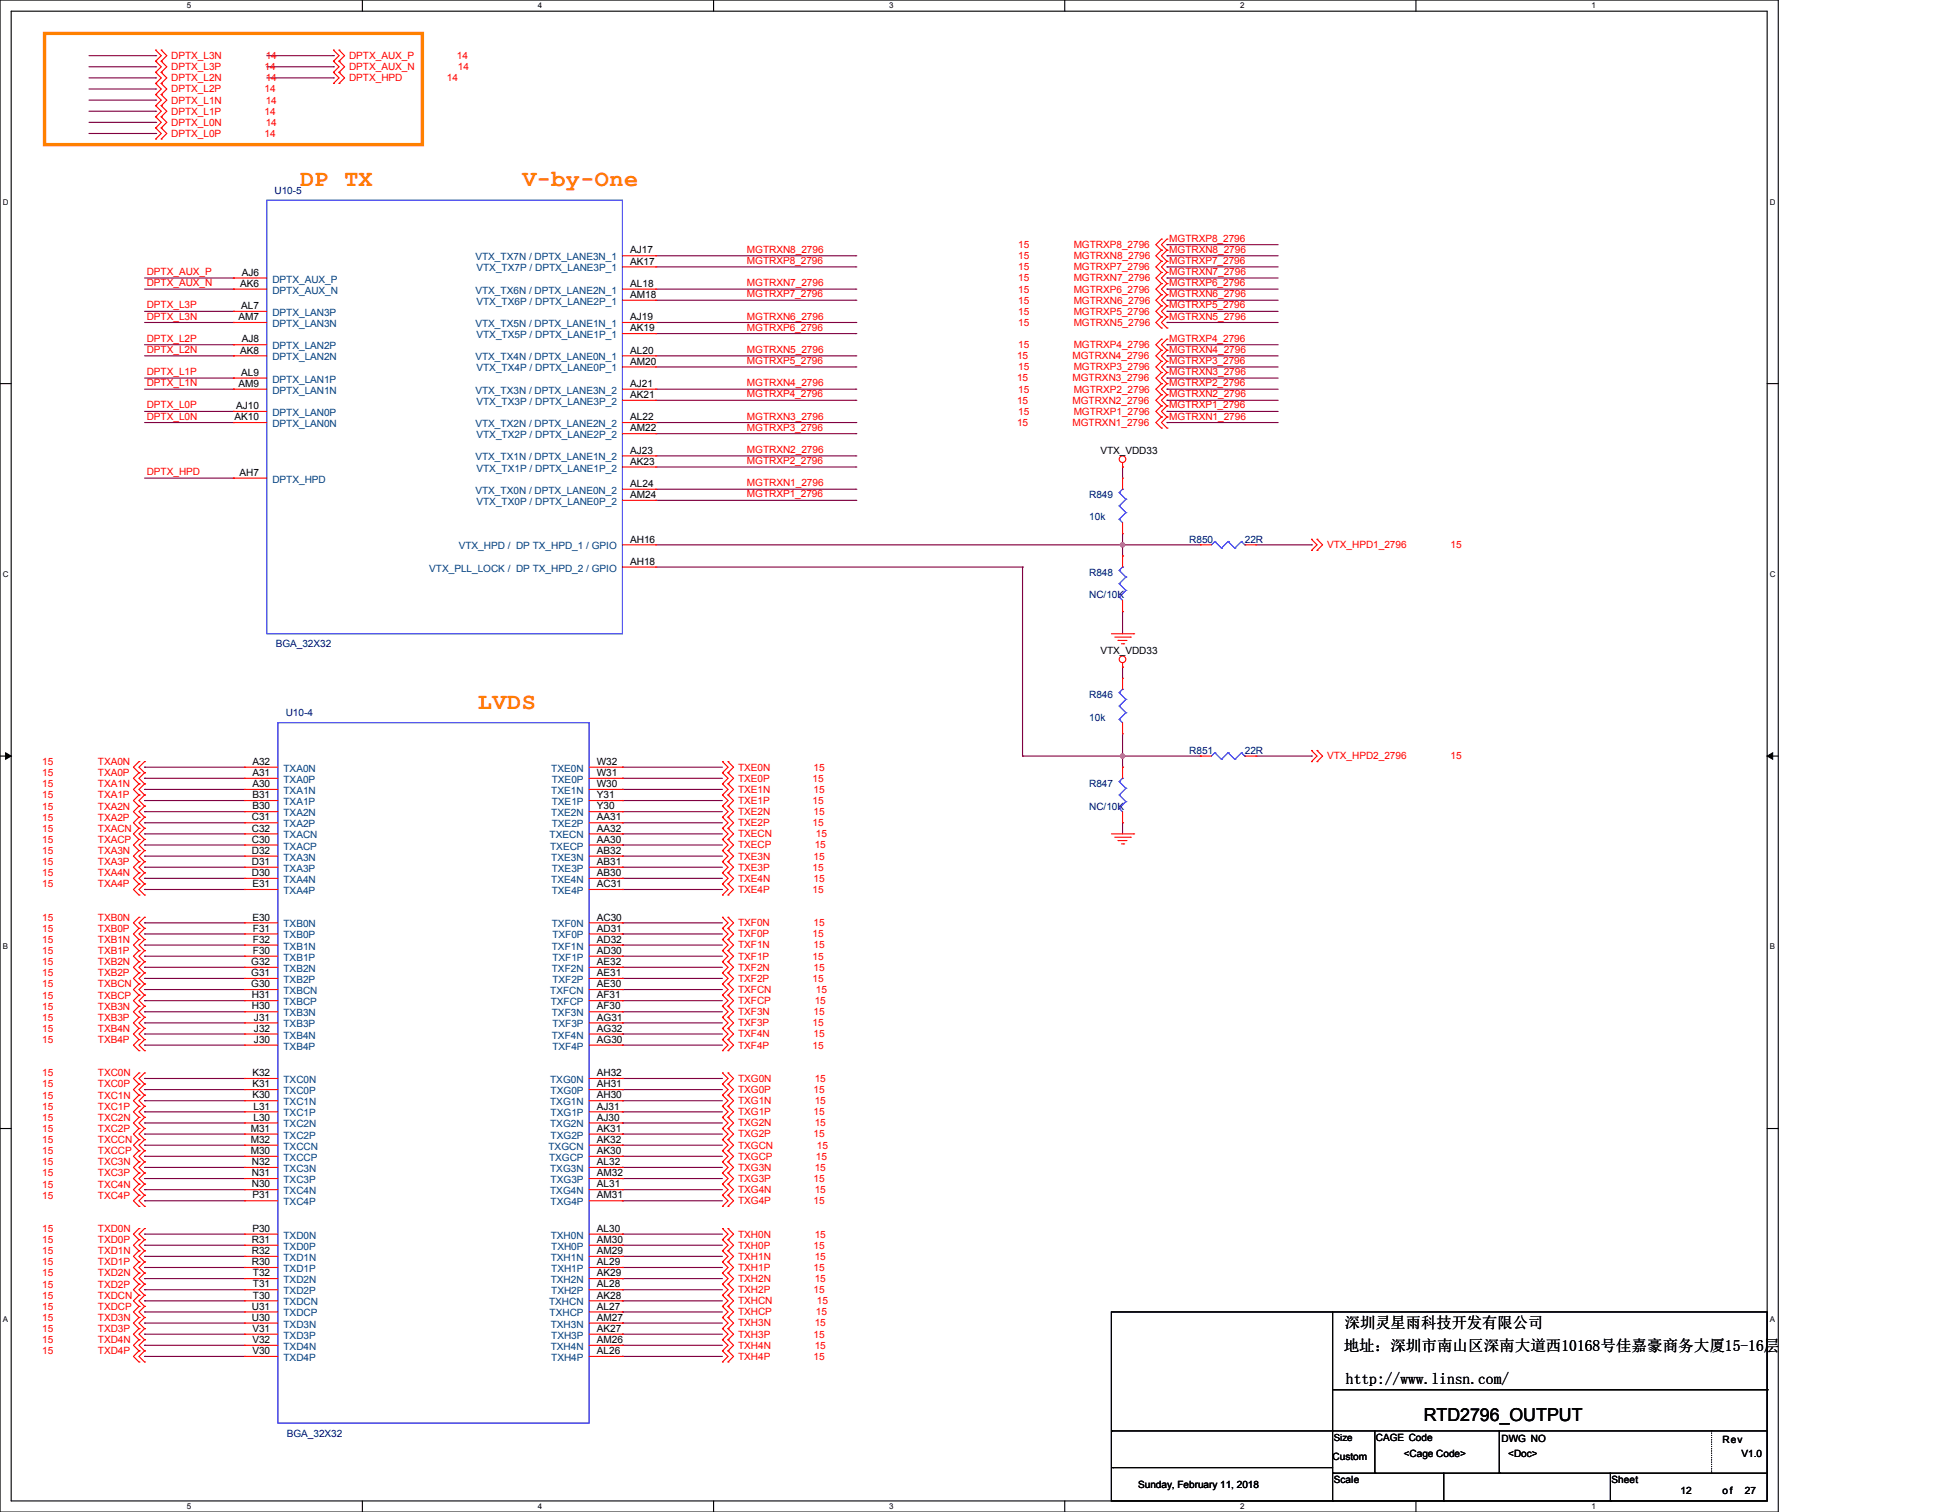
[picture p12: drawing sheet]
<svg xmlns="http://www.w3.org/2000/svg" width="1118mm" height="864mm" viewBox="0 0 1118 864" stroke-linecap="round" stroke-linejoin="round" font-family="sans-serif">
<defs><g id="words">
<g font-size="13.3" fill="#ff8000">
<text x="171" y="106">DP TX</text>
<text x="298" y="106">V-by-One</text>
<text x="273" y="405">LVDS</text>
</g>
<text font-size="10.2" x="813" y="812">RTD2796_OUTPUT</text>
<g font-size="8.9">
<text x="768" y="758">深圳灵星雨科技开发有限公司</text>
<text x="768" y="772">地址：深圳市南山区深南大道西10168号佳嘉豪商务大厦15-16层</text>
<text x="769" y="791">http://www.linsn.com/</text>
</g>
<g font-size="5.7" fill="#f00">
<text x="98" y="34">DPTX_L3N</text>
<text x="152" y="34">14</text>
<text x="199" y="34">DPTX_AUX_P</text>
<text x="261" y="34">14</text>
<text x="98" y="40">DPTX_L3P</text>
<text x="151" y="40">14</text>
<text x="199" y="40">DPTX_AUX_N</text>
<text x="262" y="40">14</text>
<text x="98" y="46">DPTX_L2N</text>
<text x="152" y="46">14</text>
<text x="199" y="46">DPTX_HPD</text>
<text x="255" y="46">14</text>
<text x="98" y="53">DPTX_L2P</text>
<text x="151" y="53">14</text>
<text x="98" y="59">DPTX_L1N</text>
<text x="152" y="59">14</text>
<text x="98" y="65">DPTX_L1P</text>
<text x="151" y="65">14</text>
<text x="98" y="72">DPTX_L0N</text>
<text x="152" y="72">14</text>
<text x="98" y="78">DPTX_L0P</text>
<text x="151" y="78">14</text>
<text x="582" y="142">15</text>
<text x="613" y="142">MGTRXP8_2796</text>
<text x="668" y="138">MGTRXP8_2796</text>
<text x="427" y="144">MGTRXN8_2796</text>
<text x="582" y="148">15</text>
<text x="613" y="148">MGTRXN8_2796</text>
<text x="668" y="144">MGTRXN8_2796</text>
<text x="427" y="151">MGTRXP8_2796</text>
<text x="582" y="154">15</text>
<text x="613" y="154">MGTRXP7_2796</text>
<text x="668" y="151">MGTRXP7_2796</text>
<text x="84" y="157">DPTX_AUX_P</text>
<text x="582" y="161">15</text>
<text x="613" y="161">MGTRXN7_2796</text>
<text x="668" y="157">MGTRXN7_2796</text>
<text x="84" y="163">DPTX_AUX_N</text>
<text x="427" y="163">MGTRXN7_2796</text>
<text x="582" y="167">15</text>
<text x="613" y="167">MGTRXP6_2796</text>
<text x="668" y="163">MGTRXP6_2796</text>
<text x="427" y="170">MGTRXP7_2796</text>
<text x="582" y="173">15</text>
<text x="613" y="173">MGTRXN6_2796</text>
<text x="668" y="170">MGTRXN6_2796</text>
<text x="84" y="176">DPTX_L3P</text>
<text x="582" y="180">15</text>
<text x="613" y="180">MGTRXP5_2796</text>
<text x="668" y="176">MGTRXP5_2796</text>
<text x="84" y="182">DPTX_L3N</text>
<text x="427" y="182">MGTRXN6_2796</text>
<text x="668" y="182">MGTRXN5_2796</text>
<text x="427" y="189">MGTRXP6_2796</text>
<text x="582" y="186">15</text>
<text x="613" y="186">MGTRXN5_2796</text>
<text x="84" y="195">DPTX_L2P</text>
<text x="668" y="195">MGTRXP4_2796</text>
<text x="84" y="202">DPTX_L2N</text>
<text x="427" y="202">MGTRXN5_2796</text>
<text x="582" y="199">15</text>
<text x="613" y="199">MGTRXP4_2796</text>
<text x="668" y="202">MGTRXN4_2796</text>
<text x="427" y="208">MGTRXP5_2796</text>
<text x="581" y="205">15</text>
<text x="613" y="205">MGTRXN4_2796</text>
<text x="668" y="208">MGTRXP3_2796</text>
<text x="84" y="214">DPTX_L1P</text>
<text x="582" y="212">15</text>
<text x="613" y="212">MGTRXP3_2796</text>
<text x="668" y="214">MGTRXN3_2796</text>
<text x="84" y="221">DPTX_L1N</text>
<text x="427" y="221">MGTRXN4_2796</text>
<text x="581" y="218">15</text>
<text x="613" y="218">MGTRXN3_2796</text>
<text x="668" y="221">MGTRXP2_2796</text>
<text x="427" y="227">MGTRXP4_2796</text>
<text x="582" y="224">15</text>
<text x="613" y="224">MGTRXP2_2796</text>
<text x="668" y="227">MGTRXN2_2796</text>
<text x="84" y="233">DPTX_L0P</text>
<text x="581" y="231">15</text>
<text x="613" y="231">MGTRXN2_2796</text>
<text x="668" y="233">MGTRXP1_2796</text>
<text x="84" y="240">DPTX_L0N</text>
<text x="427" y="240">MGTRXN3_2796</text>
<text x="582" y="237">15</text>
<text x="613" y="237">MGTRXP1_2796</text>
<text x="668" y="240">MGTRXN1_2796</text>
<text x="427" y="246">MGTRXP3_2796</text>
<text x="581" y="243">15</text>
<text x="613" y="243">MGTRXN1_2796</text>
<text x="427" y="259">MGTRXN2_2796</text>
<text x="427" y="265">MGTRXP2_2796</text>
<text x="84" y="271">DPTX_HPD</text>
<text x="427" y="278">MGTRXN1_2796</text>
<text x="427" y="284">MGTRXP1_2796</text>
<text x="758" y="313">VTX_HPD1_2796</text>
<text x="829" y="313">15</text>
<text x="24" y="437">15</text>
<text x="56" y="437">TXA0N</text>
<text x="758" y="434">VTX_HPD2_2796</text>
<text x="829" y="434">15</text>
<text x="24" y="443">15</text>
<text x="56" y="443">TXA0P</text>
<text x="422" y="440">TXE0N</text>
<text x="465" y="440">15</text>
<text x="24" y="450">15</text>
<text x="56" y="450">TXA1N</text>
<text x="422" y="446">TXE0P</text>
<text x="464" y="446">15</text>
<text x="422" y="453">TXE1N</text>
<text x="465" y="453">15</text>
<text x="24" y="456">15</text>
<text x="56" y="456">TXA1P</text>
<text x="422" y="459">TXE1P</text>
<text x="464" y="459">15</text>
<text x="24" y="462">15</text>
<text x="56" y="462">TXA2N</text>
<text x="422" y="466">TXE2N</text>
<text x="465" y="466">15</text>
<text x="24" y="469">15</text>
<text x="56" y="469">TXA2P</text>
<text x="422" y="472">TXE2P</text>
<text x="464" y="472">15</text>
<text x="24" y="475">15</text>
<text x="56" y="475">TXACN</text>
<text x="422" y="478">TXECN</text>
<text x="466" y="478">15</text>
<text x="24" y="481">15</text>
<text x="56" y="481">TXACP</text>
<text x="422" y="485">TXECP</text>
<text x="466" y="485">15</text>
<text x="24" y="488">15</text>
<text x="56" y="488">TXA3N</text>
<text x="422" y="491">TXE3N</text>
<text x="465" y="491">15</text>
<text x="24" y="494">15</text>
<text x="56" y="494">TXA3P</text>
<text x="422" y="497">TXE3P</text>
<text x="464" y="497">15</text>
<text x="24" y="500">15</text>
<text x="56" y="500">TXA4N</text>
<text x="422" y="504">TXE4N</text>
<text x="465" y="504">15</text>
<text x="24" y="507">15</text>
<text x="56" y="507">TXA4P</text>
<text x="422" y="510">TXE4P</text>
<text x="464" y="510">15</text>
<text x="24" y="526">15</text>
<text x="56" y="526">TXB0N</text>
<text x="24" y="532">15</text>
<text x="56" y="532">TXB0P</text>
<text x="422" y="529">TXF0N</text>
<text x="465" y="529">15</text>
<text x="24" y="539">15</text>
<text x="56" y="539">TXB1N</text>
<text x="422" y="535">TXF0P</text>
<text x="464" y="535">15</text>
<text x="24" y="545">15</text>
<text x="56" y="545">TXB1P</text>
<text x="422" y="542">TXF1N</text>
<text x="465" y="542">15</text>
<text x="24" y="551">15</text>
<text x="56" y="551">TXB2N</text>
<text x="422" y="548">TXF1P</text>
<text x="464" y="548">15</text>
<text x="24" y="558">15</text>
<text x="56" y="558">TXB2P</text>
<text x="422" y="554">TXF2N</text>
<text x="465" y="554">15</text>
<text x="24" y="564">15</text>
<text x="56" y="564">TXBCN</text>
<text x="422" y="561">TXF2P</text>
<text x="464" y="561">15</text>
<text x="422" y="567">TXFCN</text>
<text x="466" y="567">15</text>
<text x="24" y="570">15</text>
<text x="56" y="570">TXBCP</text>
<text x="422" y="573">TXFCP</text>
<text x="466" y="573">15</text>
<text x="24" y="577">15</text>
<text x="56" y="577">TXB3N</text>
<text x="422" y="580">TXF3N</text>
<text x="465" y="580">15</text>
<text x="24" y="583">15</text>
<text x="56" y="583">TXB3P</text>
<text x="422" y="586">TXF3P</text>
<text x="464" y="586">15</text>
<text x="24" y="589">15</text>
<text x="56" y="589">TXB4N</text>
<text x="422" y="593">TXF4N</text>
<text x="465" y="593">15</text>
<text x="24" y="596">15</text>
<text x="56" y="596">TXB4P</text>
<text x="422" y="599">TXF4P</text>
<text x="464" y="599">15</text>
<text x="24" y="615">15</text>
<text x="56" y="615">TXC0N</text>
<text x="422" y="618">TXG0N</text>
<text x="466" y="618">15</text>
<text x="24" y="621">15</text>
<text x="56" y="621">TXC0P</text>
<text x="24" y="627">15</text>
<text x="56" y="627">TXC1N</text>
<text x="422" y="624">TXG0P</text>
<text x="465" y="624">15</text>
<text x="24" y="634">15</text>
<text x="56" y="634">TXC1P</text>
<text x="422" y="631">TXG1N</text>
<text x="466" y="631">15</text>
<text x="24" y="640">15</text>
<text x="56" y="640">TXC2N</text>
<text x="422" y="637">TXG1P</text>
<text x="465" y="637">15</text>
<text x="24" y="647">15</text>
<text x="56" y="647">TXC2P</text>
<text x="422" y="643">TXG2N</text>
<text x="466" y="643">15</text>
<text x="24" y="653">15</text>
<text x="56" y="653">TXCCN</text>
<text x="422" y="650">TXG2P</text>
<text x="465" y="650">15</text>
<text x="24" y="659">15</text>
<text x="56" y="659">TXCCP</text>
<text x="422" y="656">TXGCN</text>
<text x="467" y="656">15</text>
<text x="24" y="666">15</text>
<text x="56" y="666">TXC3N</text>
<text x="422" y="662">TXGCP</text>
<text x="466" y="662">15</text>
<text x="24" y="672">15</text>
<text x="56" y="672">TXC3P</text>
<text x="422" y="669">TXG3N</text>
<text x="466" y="669">15</text>
<text x="422" y="675">TXG3P</text>
<text x="465" y="675">15</text>
<text x="24" y="678">15</text>
<text x="56" y="678">TXC4N</text>
<text x="422" y="681">TXG4N</text>
<text x="466" y="681">15</text>
<text x="24" y="685">15</text>
<text x="56" y="685">TXC4P</text>
<text x="422" y="688">TXG4P</text>
<text x="465" y="688">15</text>
<text x="24" y="704">15</text>
<text x="56" y="704">TXD0N</text>
<text x="422" y="707">TXH0N</text>
<text x="466" y="707">15</text>
<text x="24" y="710">15</text>
<text x="56" y="710">TXD0P</text>
<text x="422" y="713">TXH0P</text>
<text x="465" y="713">15</text>
<text x="24" y="716">15</text>
<text x="56" y="716">TXD1N</text>
<text x="422" y="720">TXH1N</text>
<text x="466" y="720">15</text>
<text x="24" y="723">15</text>
<text x="56" y="723">TXD1P</text>
<text x="422" y="726">TXH1P</text>
<text x="465" y="726">15</text>
<text x="24" y="729">15</text>
<text x="56" y="729">TXD2N</text>
<text x="24" y="735">15</text>
<text x="56" y="735">TXD2P</text>
<text x="422" y="732">TXH2N</text>
<text x="466" y="732">15</text>
<text x="24" y="742">15</text>
<text x="56" y="742">TXDCN</text>
<text x="422" y="739">TXH2P</text>
<text x="465" y="739">15</text>
<text x="24" y="748">15</text>
<text x="56" y="748">TXDCP</text>
<text x="422" y="745">TXHCN</text>
<text x="467" y="745">15</text>
<text x="24" y="754">15</text>
<text x="56" y="754">TXD3N</text>
<text x="422" y="751">TXHCP</text>
<text x="466" y="751">15</text>
<text x="24" y="761">15</text>
<text x="56" y="761">TXD3P</text>
<text x="422" y="758">TXH3N</text>
<text x="466" y="758">15</text>
<text x="24" y="767">15</text>
<text x="56" y="767">TXD4N</text>
<text x="422" y="764">TXH3P</text>
<text x="465" y="764">15</text>
<text x="24" y="774">15</text>
<text x="56" y="774">TXD4P</text>
<text x="422" y="770">TXH4N</text>
<text x="466" y="770">15</text>
<text x="422" y="777">TXH4P</text>
<text x="465" y="777">15</text>
</g>
<g font-size="5.7" fill="#000080">
<text x="157" y="111">U10-5</text>
<text x="622" y="285">R849</text>
<text x="622" y="297">10k</text>
<text x="680" y="310">R850</text>
<text x="711" y="310">22R</text>
<text x="622" y="329">R848</text>
<text x="622" y="342">NC/10K</text>
<text x="158" y="370">BGA_32X32</text>
<text x="622" y="399">R846</text>
<text x="163" y="409">U10-4</text>
<text x="622" y="412">10k</text>
<text x="680" y="431">R851</text>
<text x="711" y="431">22R</text>
<text x="622" y="450">R847</text>
<text x="622" y="462">NC/10K</text>
<text x="164" y="821">BGA_32X32</text>
</g>
<g font-size="5.7" fill="#004080">
<text x="272" y="149">VTX_TX7N / DPTX_LANE3N_1</text>
<text x="272" y="155">VTX_TX7P / DPTX_LANE3P_1</text>
<text x="156" y="161">DPTX_AUX_P</text>
<text x="156" y="168">DPTX_AUX_N</text>
<text x="272" y="168">VTX_TX6N / DPTX_LANE2N_1</text>
<text x="272" y="174">VTX_TX6P / DPTX_LANE2P_1</text>
<text x="156" y="180">DPTX_LAN3P</text>
<text x="156" y="187">DPTX_LAN3N</text>
<text x="272" y="187">VTX_TX5N / DPTX_LANE1N_1</text>
<text x="272" y="193">VTX_TX5P / DPTX_LANE1P_1</text>
<text x="156" y="199">DPTX_LAN2P</text>
<text x="156" y="206">DPTX_LAN2N</text>
<text x="272" y="206">VTX_TX4N / DPTX_LANE0N_1</text>
<text x="272" y="212">VTX_TX4P / DPTX_LANE0P_1</text>
<text x="156" y="219">DPTX_LAN1P</text>
<text x="156" y="225">DPTX_LAN1N</text>
<text x="272" y="225">VTX_TX3N / DPTX_LANE3N_2</text>
<text x="272" y="231">VTX_TX3P / DPTX_LANE3P_2</text>
<text x="156" y="238">DPTX_LAN0P</text>
<text x="156" y="244">DPTX_LAN0N</text>
<text x="272" y="244">VTX_TX2N / DPTX_LANE2N_2</text>
<text x="272" y="250">VTX_TX2P / DPTX_LANE2P_2</text>
<text x="272" y="263">VTX_TX1N / DPTX_LANE1N_2</text>
<text x="272" y="269">VTX_TX1P / DPTX_LANE1P_2</text>
<text x="156" y="276">DPTX_HPD</text>
<text x="272" y="282">VTX_TX0N / DPTX_LANE0N_2</text>
<text x="272" y="288">VTX_TX0P / DPTX_LANE0P_2</text>
<text x="262" y="314">VTX_HPD / DP TX_HPD_1 / GPIO</text>
<text x="245" y="326">VTX_PLL_LOCK / DP TX_HPD_2 / GPIO</text>
<text x="162" y="441">TXA0N</text>
<text x="315" y="441">TXE0N</text>
<text x="162" y="447">TXA0P</text>
<text x="315" y="447">TXE0P</text>
<text x="162" y="453">TXA1N</text>
<text x="315" y="453">TXE1N</text>
<text x="162" y="460">TXA1P</text>
<text x="315" y="460">TXE1P</text>
<text x="162" y="466">TXA2N</text>
<text x="315" y="466">TXE2N</text>
<text x="162" y="473">TXA2P</text>
<text x="315" y="473">TXE2P</text>
<text x="162" y="479">TXACN</text>
<text x="314" y="479">TXECN</text>
<text x="162" y="485">TXACP</text>
<text x="314" y="485">TXECP</text>
<text x="162" y="492">TXA3N</text>
<text x="315" y="492">TXE3N</text>
<text x="162" y="498">TXA3P</text>
<text x="315" y="498">TXE3P</text>
<text x="162" y="504">TXA4N</text>
<text x="315" y="504">TXE4N</text>
<text x="162" y="511">TXA4P</text>
<text x="315" y="511">TXE4P</text>
<text x="162" y="530">TXB0N</text>
<text x="315" y="530">TXF0N</text>
<text x="162" y="536">TXB0P</text>
<text x="316" y="536">TXF0P</text>
<text x="162" y="542">TXB1N</text>
<text x="315" y="542">TXF1N</text>
<text x="162" y="549">TXB1P</text>
<text x="316" y="549">TXF1P</text>
<text x="162" y="555">TXB2N</text>
<text x="315" y="555">TXF2N</text>
<text x="162" y="561">TXB2P</text>
<text x="316" y="561">TXF2P</text>
<text x="162" y="568">TXBCN</text>
<text x="314" y="568">TXFCN</text>
<text x="162" y="574">TXBCP</text>
<text x="315" y="574">TXFCP</text>
<text x="162" y="580">TXB3N</text>
<text x="315" y="580">TXF3N</text>
<text x="162" y="587">TXB3P</text>
<text x="316" y="587">TXF3P</text>
<text x="162" y="593">TXB4N</text>
<text x="315" y="593">TXF4N</text>
<text x="162" y="600">TXB4P</text>
<text x="316" y="600">TXF4P</text>
<text x="162" y="619">TXC0N</text>
<text x="314" y="619">TXG0N</text>
<text x="162" y="625">TXC0P</text>
<text x="315" y="625">TXG0P</text>
<text x="162" y="631">TXC1N</text>
<text x="314" y="631">TXG1N</text>
<text x="162" y="638">TXC1P</text>
<text x="315" y="638">TXG1P</text>
<text x="162" y="644">TXC2N</text>
<text x="314" y="644">TXG2N</text>
<text x="162" y="650">TXC2P</text>
<text x="315" y="650">TXG2P</text>
<text x="162" y="657">TXCCN</text>
<text x="313" y="657">TXGCN</text>
<text x="162" y="663">TXCCP</text>
<text x="314" y="663">TXGCP</text>
<text x="162" y="669">TXC3N</text>
<text x="314" y="669">TXG3N</text>
<text x="162" y="676">TXC3P</text>
<text x="315" y="676">TXG3P</text>
<text x="162" y="682">TXC4N</text>
<text x="314" y="682">TXG4N</text>
<text x="162" y="688">TXC4P</text>
<text x="315" y="688">TXG4P</text>
<text x="162" y="707">TXD0N</text>
<text x="315" y="707">TXH0N</text>
<text x="162" y="714">TXD0P</text>
<text x="315" y="714">TXH0P</text>
<text x="162" y="720">TXD1N</text>
<text x="315" y="720">TXH1N</text>
<text x="162" y="727">TXD1P</text>
<text x="315" y="727">TXH1P</text>
<text x="162" y="733">TXD2N</text>
<text x="315" y="733">TXH2N</text>
<text x="162" y="739">TXD2P</text>
<text x="315" y="739">TXH2P</text>
<text x="162" y="746">TXDCN</text>
<text x="314" y="746">TXHCN</text>
<text x="162" y="752">TXDCP</text>
<text x="314" y="752">TXHCP</text>
<text x="162" y="758">TXD3N</text>
<text x="315" y="758">TXH3N</text>
<text x="162" y="765">TXD3P</text>
<text x="315" y="765">TXH3P</text>
<text x="162" y="771">TXD4N</text>
<text x="315" y="771">TXH4N</text>
<text x="162" y="777">TXD4P</text>
<text x="315" y="777">TXH4P</text>
</g>
<g font-size="5.7">
<text x="360" y="145">AJ17</text>
<text x="360" y="151">AK17</text>
<text x="138" y="157">AJ6</text>
<text x="137" y="164">AK6</text>
<text x="360" y="164">AL18</text>
<text x="360" y="170">AM18</text>
<text x="138" y="177">AL7</text>
<text x="136" y="183">AM7</text>
<text x="360" y="183">AJ19</text>
<text x="360" y="189">AK19</text>
<text x="138" y="196">AJ8</text>
<text x="137" y="202">AK8</text>
<text x="360" y="202">AL20</text>
<text x="360" y="208">AM20</text>
<text x="138" y="215">AL9</text>
<text x="136" y="221">AM9</text>
<text x="360" y="221">AJ21</text>
<text x="360" y="227">AK21</text>
<text x="135" y="234">AJ10</text>
<text x="134" y="240">AK10</text>
<text x="360" y="240">AL22</text>
<text x="360" y="246">AM22</text>
<text x="360" y="259">AJ23</text>
<text x="629" y="259">VTX_VDD33</text>
<text x="360" y="265">AK23</text>
<text x="137" y="272">AH7</text>
<text x="360" y="278">AL24</text>
<text x="360" y="284">AM24</text>
<text x="360" y="310">AH16</text>
<text x="360" y="323">AH18</text>
<text x="629" y="373">VTX_VDD33</text>
<text x="144" y="437">A32</text>
<text x="341" y="437">W32</text>
<text x="144" y="443">A31</text>
<text x="341" y="443">W31</text>
<text x="144" y="450">A30</text>
<text x="341" y="450">W30</text>
<text x="144" y="456">B31</text>
<text x="341" y="456">Y31</text>
<text x="144" y="462">B30</text>
<text x="341" y="462">Y30</text>
<text x="144" y="469">C31</text>
<text x="341" y="469">AA31</text>
<text x="144" y="475">C32</text>
<text x="341" y="475">AA32</text>
<text x="144" y="481">C30</text>
<text x="341" y="481">AA30</text>
<text x="144" y="488">D32</text>
<text x="341" y="488">AB32</text>
<text x="144" y="494">D31</text>
<text x="341" y="494">AB31</text>
<text x="144" y="500">D30</text>
<text x="341" y="500">AB30</text>
<text x="144" y="507">E31</text>
<text x="341" y="507">AC31</text>
<text x="144" y="526">E30</text>
<text x="341" y="526">AC30</text>
<text x="145" y="532">F31</text>
<text x="341" y="532">AD31</text>
<text x="145" y="538">F32</text>
<text x="341" y="538">AD32</text>
<text x="145" y="545">F30</text>
<text x="341" y="545">AD30</text>
<text x="144" y="551">G32</text>
<text x="341" y="551">AE32</text>
<text x="144" y="558">G31</text>
<text x="341" y="558">AE31</text>
<text x="144" y="564">G30</text>
<text x="341" y="564">AE30</text>
<text x="144" y="570">H31</text>
<text x="341" y="570">AF31</text>
<text x="144" y="577">H30</text>
<text x="341" y="577">AF30</text>
<text x="145" y="583">J31</text>
<text x="341" y="583">AG31</text>
<text x="145" y="589">J32</text>
<text x="341" y="589">AG32</text>
<text x="145" y="596">J30</text>
<text x="341" y="596">AG30</text>
<text x="144" y="615">K32</text>
<text x="341" y="615">AH32</text>
<text x="144" y="621">K31</text>
<text x="341" y="621">AH31</text>
<text x="144" y="627">K30</text>
<text x="341" y="627">AH30</text>
<text x="145" y="634">L31</text>
<text x="341" y="634">AJ31</text>
<text x="145" y="640">L30</text>
<text x="341" y="640">AJ30</text>
<text x="143" y="646">M31</text>
<text x="341" y="646">AK31</text>
<text x="143" y="653">M32</text>
<text x="341" y="653">AK32</text>
<text x="143" y="659">M30</text>
<text x="341" y="659">AK30</text>
<text x="144" y="665">N32</text>
<text x="341" y="665">AL32</text>
<text x="144" y="672">N31</text>
<text x="341" y="672">AM32</text>
<text x="144" y="678">N30</text>
<text x="341" y="678">AL31</text>
<text x="144" y="685">P31</text>
<text x="341" y="685">AM31</text>
<text x="144" y="704">P30</text>
<text x="341" y="704">AL30</text>
<text x="144" y="710">R31</text>
<text x="341" y="710">AM30</text>
<text x="144" y="716">R32</text>
<text x="341" y="716">AM29</text>
<text x="144" y="723">R30</text>
<text x="341" y="723">AL29</text>
<text x="144" y="729">T32</text>
<text x="341" y="729">AK29</text>
<text x="144" y="735">T31</text>
<text x="341" y="735">AL28</text>
<text x="144" y="742">T30</text>
<text x="341" y="742">AK28</text>
<text x="144" y="748">U31</text>
<text x="341" y="748">AL27</text>
<text x="144" y="754">U30</text>
<text x="341" y="754">AM27</text>
<text x="144" y="761">V31</text>
<text x="341" y="761">AK27</text>
<text x="144" y="767">V32</text>
<text x="341" y="767">AM26</text>
<text x="144" y="773">V30</text>
<text x="341" y="773">AL26</text>
<text x="786" y="823">CAGE Code</text>
<text x="858" y="824">DWG NO</text>
<text x="984" y="824">Rev</text>
<text x="761" y="834">Custom</text>
<text x="802" y="832">&lt;Cage Code&gt;</text>
<text x="862" y="832">&lt;Doc&gt;</text>
<text x="995" y="832">V1.0</text>
<text x="650" y="850">Sunday, February 11, 2018</text>
<text x="762" y="847">Scale</text>
<text x="921" y="847">Sheet</text>
<text x="960" y="854">12</text>
<text x="984" y="854">of</text>
<text x="997" y="854">27</text>
</g>
<text font-size="5.5" x="762" y="823">Size</text>
<g font-size="4.5">
<text x="107" y="5">5</text>
<text x="307" y="5">4</text>
<text x="508" y="5">3</text>
<text x="709" y="5">2</text>
<text x="909" y="5">1</text>
<text x="2" y="117">D</text>
<text x="1011" y="117">D</text>
<text x="2" y="330">C</text>
<text x="1011" y="330">C</text>
<text x="2" y="542">B</text>
<text x="1011" y="542">B</text>
<text x="2" y="755">A</text>
<text x="1011" y="755">A</text>
<text x="107" y="862">5</text>
<text x="307" y="862">4</text>
<text x="508" y="862">3</text>
<text x="709" y="862">2</text>
<text x="909" y="862">1</text>
</g>
</g></defs>
<path d="M0 0h1016v864h-1016zM6 6h1004v851h-1004z" fill="none" stroke="#000" stroke-width=".63"/>
<g fill="#fff">
<path d="M107 1h2v5h-2z"/>
<path d="M107 858h2v5h-2z"/>
</g>
<path d="M207 0v6M207 857v7" fill="none" stroke="#000" stroke-width=".63"/>
<g fill="#fff">
<path d="M307 1h3v5h-3z"/>
<path d="M307 858h3v5h-3z"/>
</g>
<path d="M408 0v6M408 857v7" fill="none" stroke="#000" stroke-width=".63"/>
<g fill="#fff">
<path d="M508 1h3v5h-3z"/>
<path d="M508 858h3v5h-3z"/>
</g>
<path d="M608 0v6M608 857v7" fill="none" stroke="#000" stroke-width=".63"/>
<g fill="#fff">
<path d="M709 1h2v5h-2z"/>
<path d="M709 858h2v5h-2z"/>
</g>
<path d="M809 0v6M809 857v7" fill="none" stroke="#000" stroke-width=".63"/>
<g fill="#fff">
<path d="M909 1h3v5h-3z"/>
<path d="M909 858h3v5h-3z"/>
<path d="M2 113h3v5h-3z"/>
<path d="M1011 113h4v5h-4z"/>
<path d="M2 325h3v6h-3z"/>
<path d="M1011 325h4v6h-4z"/>
</g>
<path d="M0 219h6M1010 219h6" fill="none" stroke="#000" stroke-width=".63"/>
<g fill="#fff">
<path d="M2 538h3v5h-3z"/>
<path d="M1011 538h3v5h-3z"/>
</g>
<path d="M0 432h6M1010 432h6" fill="none" stroke="#000" stroke-width=".63"/>
<path d="M3 430l3 2-3 2zM1010 432l3-2v4z" fill="#000" stroke="#000" stroke-width=".57"/>
<g fill="#fff">
<path d="M2 751h3v5h-3z"/>
<path d="M1011 751h3v5h-3z"/>
</g>
<path d="M0 645h6M1010 645h6" fill="none" stroke="#000" stroke-width=".63"/>
<path d="M25 19h216v64h-216z" fill="none" stroke="#ff8000" stroke-width="1.9"/>
<path d="M83 616h57" fill="none" stroke="#800040" stroke-width=".63"/>
<circle cx="83" cy="616" r=".3" fill="#800040"/>
<path d="M83 667h57" fill="none" stroke="#800040" stroke-width=".63"/>
<circle cx="83" cy="667" r=".3" fill="#800040"/>
<path d="M83 622h57" fill="none" stroke="#800040" stroke-width=".63"/>
<circle cx="83" cy="622" r=".3" fill="#800040"/>
<path d="M83 686h57" fill="none" stroke="#800040" stroke-width=".63"/>
<circle cx="83" cy="686" r=".3" fill="#800040"/>
<path d="M83 629h57" fill="none" stroke="#800040" stroke-width=".63"/>
<circle cx="83" cy="629" r=".3" fill="#800040"/>
<path d="M83 679h57" fill="none" stroke="#800040" stroke-width=".63"/>
<circle cx="83" cy="679" r=".3" fill="#800040"/>
<path d="M83 635h57" fill="none" stroke="#800040" stroke-width=".63"/>
<circle cx="83" cy="635" r=".3" fill="#800040"/>
<path d="M83 660h57" fill="none" stroke="#800040" stroke-width=".63"/>
<circle cx="83" cy="660" r=".3" fill="#800040"/>
<path d="M83 654h57" fill="none" stroke="#800040" stroke-width=".63"/>
<circle cx="83" cy="654" r=".3" fill="#800040"/>
<path d="M83 641h57" fill="none" stroke="#800040" stroke-width=".63"/>
<circle cx="83" cy="641" r=".3" fill="#800040"/>
<path d="M83 648h57" fill="none" stroke="#800040" stroke-width=".63"/>
<circle cx="83" cy="648" r=".3" fill="#800040"/>
<path d="M83 673h57" fill="none" stroke="#800040" stroke-width=".63"/>
<circle cx="83" cy="673" r=".3" fill="#800040"/>
<path d="M83 705h57" fill="none" stroke="#800040" stroke-width=".63"/>
<circle cx="83" cy="705" r=".3" fill="#800040"/>
<path d="M83 756h57" fill="none" stroke="#800040" stroke-width=".63"/>
<circle cx="83" cy="756" r=".3" fill="#800040"/>
<path d="M83 711h57" fill="none" stroke="#800040" stroke-width=".63"/>
<circle cx="83" cy="711" r=".3" fill="#800040"/>
<path d="M83 775h57" fill="none" stroke="#800040" stroke-width=".63"/>
<circle cx="83" cy="775" r=".3" fill="#800040"/>
<path d="M83 718h57" fill="none" stroke="#800040" stroke-width=".63"/>
<circle cx="83" cy="718" r=".3" fill="#800040"/>
<path d="M83 768h57" fill="none" stroke="#800040" stroke-width=".63"/>
<circle cx="83" cy="768" r=".3" fill="#800040"/>
<path d="M83 724h57" fill="none" stroke="#800040" stroke-width=".63"/>
<circle cx="83" cy="724" r=".3" fill="#800040"/>
<path d="M83 749h57" fill="none" stroke="#800040" stroke-width=".63"/>
<circle cx="83" cy="749" r=".3" fill="#800040"/>
<path d="M83 743h57" fill="none" stroke="#800040" stroke-width=".63"/>
<circle cx="83" cy="743" r=".3" fill="#800040"/>
<path d="M83 730h57" fill="none" stroke="#800040" stroke-width=".63"/>
<circle cx="83" cy="730" r=".3" fill="#800040"/>
<path d="M83 737h57" fill="none" stroke="#800040" stroke-width=".63"/>
<circle cx="83" cy="737" r=".3" fill="#800040"/>
<path d="M83 762h57" fill="none" stroke="#800040" stroke-width=".63"/>
<circle cx="83" cy="762" r=".3" fill="#800040"/>
<path d="M356 438h57" fill="none" stroke="#800040" stroke-width=".63"/>
<circle cx="356" cy="438" r=".3" fill="#800040"/>
<path d="M356 489h57" fill="none" stroke="#800040" stroke-width=".63"/>
<circle cx="356" cy="489" r=".3" fill="#800040"/>
<path d="M356 445h57" fill="none" stroke="#800040" stroke-width=".63"/>
<circle cx="356" cy="445" r=".3" fill="#800040"/>
<path d="M356 508h57" fill="none" stroke="#800040" stroke-width=".63"/>
<circle cx="356" cy="508" r=".3" fill="#800040"/>
<path d="M356 451h57" fill="none" stroke="#800040" stroke-width=".63"/>
<circle cx="356" cy="451" r=".3" fill="#800040"/>
<path d="M356 502h57" fill="none" stroke="#800040" stroke-width=".63"/>
<circle cx="356" cy="502" r=".3" fill="#800040"/>
<path d="M356 457h57" fill="none" stroke="#800040" stroke-width=".63"/>
<circle cx="356" cy="457" r=".3" fill="#800040"/>
<path d="M356 483h57" fill="none" stroke="#800040" stroke-width=".63"/>
<circle cx="356" cy="483" r=".3" fill="#800040"/>
<path d="M356 476h57" fill="none" stroke="#800040" stroke-width=".63"/>
<circle cx="356" cy="476" r=".3" fill="#800040"/>
<path d="M356 464h57" fill="none" stroke="#800040" stroke-width=".63"/>
<circle cx="356" cy="464" r=".3" fill="#800040"/>
<path d="M356 470h57" fill="none" stroke="#800040" stroke-width=".63"/>
<circle cx="356" cy="470" r=".3" fill="#800040"/>
<path d="M356 495h57" fill="none" stroke="#800040" stroke-width=".63"/>
<circle cx="356" cy="495" r=".3" fill="#800040"/>
<path d="M356 527h57" fill="none" stroke="#800040" stroke-width=".63"/>
<circle cx="356" cy="527" r=".3" fill="#800040"/>
<path d="M356 578h57" fill="none" stroke="#800040" stroke-width=".63"/>
<circle cx="356" cy="578" r=".3" fill="#800040"/>
<path d="M356 533h57" fill="none" stroke="#800040" stroke-width=".63"/>
<circle cx="356" cy="533" r=".3" fill="#800040"/>
<path d="M356 597h57" fill="none" stroke="#800040" stroke-width=".63"/>
<circle cx="356" cy="597" r=".3" fill="#800040"/>
<path d="M356 540h57" fill="none" stroke="#800040" stroke-width=".63"/>
<circle cx="356" cy="540" r=".3" fill="#800040"/>
<path d="M356 591h57" fill="none" stroke="#800040" stroke-width=".63"/>
<circle cx="356" cy="591" r=".3" fill="#800040"/>
<path d="M356 546h57" fill="none" stroke="#800040" stroke-width=".63"/>
<circle cx="356" cy="546" r=".3" fill="#800040"/>
<path d="M356 572h57" fill="none" stroke="#800040" stroke-width=".63"/>
<circle cx="356" cy="572" r=".3" fill="#800040"/>
<path d="M356 565h57" fill="none" stroke="#800040" stroke-width=".63"/>
<circle cx="356" cy="565" r=".3" fill="#800040"/>
<path d="M356 552h57" fill="none" stroke="#800040" stroke-width=".63"/>
<circle cx="356" cy="552" r=".3" fill="#800040"/>
<path d="M356 559h57" fill="none" stroke="#800040" stroke-width=".63"/>
<circle cx="356" cy="559" r=".3" fill="#800040"/>
<path d="M356 584h57" fill="none" stroke="#800040" stroke-width=".63"/>
<circle cx="356" cy="584" r=".3" fill="#800040"/>
<path d="M83 438h57" fill="none" stroke="#800040" stroke-width=".63"/>
<circle cx="83" cy="438" r=".3" fill="#800040"/>
<path d="M83 445h57" fill="none" stroke="#800040" stroke-width=".63"/>
<circle cx="83" cy="445" r=".3" fill="#800040"/>
<path d="M83 451h57" fill="none" stroke="#800040" stroke-width=".63"/>
<circle cx="83" cy="451" r=".3" fill="#800040"/>
<path d="M83 457h57" fill="none" stroke="#800040" stroke-width=".63"/>
<circle cx="83" cy="457" r=".3" fill="#800040"/>
<path d="M83 464h57" fill="none" stroke="#800040" stroke-width=".63"/>
<circle cx="83" cy="464" r=".3" fill="#800040"/>
<path d="M83 470h57" fill="none" stroke="#800040" stroke-width=".63"/>
<circle cx="83" cy="470" r=".3" fill="#800040"/>
<path d="M83 476h57" fill="none" stroke="#800040" stroke-width=".63"/>
<circle cx="83" cy="476" r=".3" fill="#800040"/>
<path d="M83 483h57" fill="none" stroke="#800040" stroke-width=".63"/>
<circle cx="83" cy="483" r=".3" fill="#800040"/>
<path d="M83 489h57" fill="none" stroke="#800040" stroke-width=".63"/>
<circle cx="83" cy="489" r=".3" fill="#800040"/>
<path d="M83 495h57" fill="none" stroke="#800040" stroke-width=".63"/>
<circle cx="83" cy="495" r=".3" fill="#800040"/>
<path d="M83 502h57" fill="none" stroke="#800040" stroke-width=".63"/>
<circle cx="83" cy="502" r=".3" fill="#800040"/>
<path d="M83 508h57" fill="none" stroke="#800040" stroke-width=".63"/>
<circle cx="83" cy="508" r=".3" fill="#800040"/>
<path d="M83 527h57" fill="none" stroke="#800040" stroke-width=".63"/>
<circle cx="83" cy="527" r=".3" fill="#800040"/>
<path d="M83 578h57" fill="none" stroke="#800040" stroke-width=".63"/>
<circle cx="83" cy="578" r=".3" fill="#800040"/>
<path d="M83 533h57" fill="none" stroke="#800040" stroke-width=".63"/>
<circle cx="83" cy="533" r=".3" fill="#800040"/>
<path d="M83 597h57" fill="none" stroke="#800040" stroke-width=".63"/>
<circle cx="83" cy="597" r=".3" fill="#800040"/>
<path d="M83 540h57" fill="none" stroke="#800040" stroke-width=".63"/>
<circle cx="83" cy="540" r=".3" fill="#800040"/>
<path d="M83 591h57" fill="none" stroke="#800040" stroke-width=".63"/>
<circle cx="83" cy="591" r=".3" fill="#800040"/>
<path d="M83 546h57" fill="none" stroke="#800040" stroke-width=".63"/>
<circle cx="83" cy="546" r=".3" fill="#800040"/>
<path d="M83 572h57" fill="none" stroke="#800040" stroke-width=".63"/>
<circle cx="83" cy="572" r=".3" fill="#800040"/>
<path d="M83 565h57" fill="none" stroke="#800040" stroke-width=".63"/>
<circle cx="83" cy="565" r=".3" fill="#800040"/>
<path d="M83 552h57" fill="none" stroke="#800040" stroke-width=".63"/>
<circle cx="83" cy="552" r=".3" fill="#800040"/>
<path d="M83 559h57" fill="none" stroke="#800040" stroke-width=".63"/>
<circle cx="83" cy="559" r=".3" fill="#800040"/>
<path d="M83 584h57" fill="none" stroke="#800040" stroke-width=".63"/>
<circle cx="83" cy="584" r=".3" fill="#800040"/>
<path d="M356 616h57" fill="none" stroke="#800040" stroke-width=".63"/>
<circle cx="356" cy="616" r=".3" fill="#800040"/>
<path d="M356 667h57" fill="none" stroke="#800040" stroke-width=".63"/>
<circle cx="356" cy="667" r=".3" fill="#800040"/>
<path d="M356 622h57" fill="none" stroke="#800040" stroke-width=".63"/>
<circle cx="356" cy="622" r=".3" fill="#800040"/>
<path d="M356 686h57" fill="none" stroke="#800040" stroke-width=".63"/>
<circle cx="356" cy="686" r=".3" fill="#800040"/>
<path d="M356 629h57" fill="none" stroke="#800040" stroke-width=".63"/>
<circle cx="356" cy="629" r=".3" fill="#800040"/>
<path d="M356 679h57" fill="none" stroke="#800040" stroke-width=".63"/>
<circle cx="356" cy="679" r=".3" fill="#800040"/>
<path d="M356 635h57" fill="none" stroke="#800040" stroke-width=".63"/>
<circle cx="356" cy="635" r=".3" fill="#800040"/>
<path d="M356 660h57" fill="none" stroke="#800040" stroke-width=".63"/>
<circle cx="356" cy="660" r=".3" fill="#800040"/>
<path d="M356 654h57" fill="none" stroke="#800040" stroke-width=".63"/>
<circle cx="356" cy="654" r=".3" fill="#800040"/>
<path d="M356 641h57" fill="none" stroke="#800040" stroke-width=".63"/>
<circle cx="356" cy="641" r=".3" fill="#800040"/>
<path d="M356 648h57" fill="none" stroke="#800040" stroke-width=".63"/>
<circle cx="356" cy="648" r=".3" fill="#800040"/>
<path d="M356 673h57" fill="none" stroke="#800040" stroke-width=".63"/>
<circle cx="356" cy="673" r=".3" fill="#800040"/>
<path d="M356 705h57" fill="none" stroke="#800040" stroke-width=".63"/>
<circle cx="356" cy="705" r=".3" fill="#800040"/>
<path d="M356 756h57" fill="none" stroke="#800040" stroke-width=".63"/>
<circle cx="356" cy="756" r=".3" fill="#800040"/>
<path d="M356 711h57" fill="none" stroke="#800040" stroke-width=".63"/>
<circle cx="356" cy="711" r=".3" fill="#800040"/>
<path d="M356 775h57" fill="none" stroke="#800040" stroke-width=".63"/>
<circle cx="356" cy="775" r=".3" fill="#800040"/>
<path d="M356 718h57" fill="none" stroke="#800040" stroke-width=".63"/>
<circle cx="356" cy="718" r=".3" fill="#800040"/>
<path d="M356 768h57" fill="none" stroke="#800040" stroke-width=".63"/>
<circle cx="356" cy="768" r=".3" fill="#800040"/>
<path d="M356 724h57" fill="none" stroke="#800040" stroke-width=".63"/>
<circle cx="356" cy="724" r=".3" fill="#800040"/>
<path d="M356 749h57" fill="none" stroke="#800040" stroke-width=".63"/>
<circle cx="356" cy="749" r=".3" fill="#800040"/>
<path d="M356 743h57" fill="none" stroke="#800040" stroke-width=".63"/>
<circle cx="356" cy="743" r=".3" fill="#800040"/>
<path d="M356 730h57" fill="none" stroke="#800040" stroke-width=".63"/>
<circle cx="356" cy="730" r=".3" fill="#800040"/>
<path d="M356 737h57" fill="none" stroke="#800040" stroke-width=".63"/>
<circle cx="356" cy="737" r=".3" fill="#800040"/>
<path d="M356 762h57" fill="none" stroke="#800040" stroke-width=".63"/>
<circle cx="356" cy="762" r=".3" fill="#800040"/>
<path d="M83 159h50" fill="none" stroke="#800040" stroke-width=".63"/>
<circle cx="133" cy="159" r=".3" fill="#800040"/>
<path d="M83 165h50" fill="none" stroke="#800040" stroke-width=".63"/>
<circle cx="133" cy="165" r=".3" fill="#800040"/>
<path d="M83 178h50" fill="none" stroke="#800040" stroke-width=".63"/>
<circle cx="133" cy="178" r=".3" fill="#800040"/>
<path d="M83 184h50" fill="none" stroke="#800040" stroke-width=".63"/>
<circle cx="133" cy="184" r=".3" fill="#800040"/>
<path d="M83 197h50" fill="none" stroke="#800040" stroke-width=".63"/>
<circle cx="133" cy="197" r=".3" fill="#800040"/>
<path d="M83 203h50" fill="none" stroke="#800040" stroke-width=".63"/>
<circle cx="133" cy="203" r=".3" fill="#800040"/>
<path d="M83 216h50" fill="none" stroke="#800040" stroke-width=".63"/>
<circle cx="133" cy="216" r=".3" fill="#800040"/>
<path d="M83 222h50" fill="none" stroke="#800040" stroke-width=".63"/>
<circle cx="133" cy="222" r=".3" fill="#800040"/>
<path d="M83 235h50" fill="none" stroke="#800040" stroke-width=".63"/>
<circle cx="133" cy="235" r=".3" fill="#800040"/>
<path d="M83 241h50" fill="none" stroke="#800040" stroke-width=".63"/>
<circle cx="133" cy="241" r=".3" fill="#800040"/>
<path d="M83 273h50" fill="none" stroke="#800040" stroke-width=".63"/>
<circle cx="133" cy="273" r=".3" fill="#800040"/>
<path d="M51 38h38" fill="none" stroke="#800040" stroke-width=".63"/>
<circle cx="89" cy="38" r=".3" fill="#800040"/>
<path d="M152 44h39" fill="none" stroke="#800040" stroke-width=".63"/>
<circle cx="191" cy="44" r=".3" fill="#800040"/>
<path d="M152 38h39" fill="none" stroke="#800040" stroke-width=".63"/>
<circle cx="191" cy="38" r=".3" fill="#800040"/>
<path d="M51 51h38" fill="none" stroke="#800040" stroke-width=".63"/>
<circle cx="89" cy="51" r=".3" fill="#800040"/>
<path d="M51 44h38" fill="none" stroke="#800040" stroke-width=".63"/>
<circle cx="89" cy="44" r=".3" fill="#800040"/>
<path d="M51 76h38" fill="none" stroke="#800040" stroke-width=".63"/>
<circle cx="89" cy="76" r=".3" fill="#800040"/>
<path d="M51 57h38" fill="none" stroke="#800040" stroke-width=".63"/>
<circle cx="89" cy="57" r=".3" fill="#800040"/>
<path d="M51 64h38" fill="none" stroke="#800040" stroke-width=".63"/>
<circle cx="89" cy="64" r=".3" fill="#800040"/>
<path d="M51 70h38" fill="none" stroke="#800040" stroke-width=".63"/>
<circle cx="89" cy="70" r=".3" fill="#800040"/>
<path d="M152 32h39" fill="none" stroke="#800040" stroke-width=".63"/>
<circle cx="191" cy="32" r=".3" fill="#800040"/>
<path d="M51 32h38" fill="none" stroke="#800040" stroke-width=".63"/>
<circle cx="89" cy="32" r=".3" fill="#800040"/>
<path d="M667 146h63" fill="none" stroke="#800040" stroke-width=".63"/>
<circle cx="667" cy="146" r=".3" fill="#800040"/>
<path d="M667 140h63" fill="none" stroke="#800040" stroke-width=".63"/>
<circle cx="667" cy="140" r=".3" fill="#800040"/>
<path d="M667 159h63" fill="none" stroke="#800040" stroke-width=".63"/>
<circle cx="667" cy="159" r=".3" fill="#800040"/>
<path d="M667 152h63" fill="none" stroke="#800040" stroke-width=".63"/>
<circle cx="667" cy="152" r=".3" fill="#800040"/>
<path d="M667 171h63" fill="none" stroke="#800040" stroke-width=".63"/>
<circle cx="667" cy="171" r=".3" fill="#800040"/>
<path d="M667 165h63" fill="none" stroke="#800040" stroke-width=".63"/>
<circle cx="667" cy="165" r=".3" fill="#800040"/>
<path d="M667 184h63" fill="none" stroke="#800040" stroke-width=".63"/>
<circle cx="667" cy="184" r=".3" fill="#800040"/>
<path d="M667 178h63" fill="none" stroke="#800040" stroke-width=".63"/>
<circle cx="667" cy="178" r=".3" fill="#800040"/>
<path d="M667 229h63" fill="none" stroke="#800040" stroke-width=".63"/>
<circle cx="667" cy="229" r=".3" fill="#800040"/>
<path d="M667 241h63" fill="none" stroke="#800040" stroke-width=".63"/>
<circle cx="667" cy="241" r=".3" fill="#800040"/>
<path d="M667 210h63" fill="none" stroke="#800040" stroke-width=".63"/>
<circle cx="667" cy="210" r=".3" fill="#800040"/>
<path d="M667 235h63" fill="none" stroke="#800040" stroke-width=".63"/>
<circle cx="667" cy="235" r=".3" fill="#800040"/>
<path d="M667 197h63" fill="none" stroke="#800040" stroke-width=".63"/>
<circle cx="667" cy="197" r=".3" fill="#800040"/>
<path d="M667 216h63" fill="none" stroke="#800040" stroke-width=".63"/>
<circle cx="667" cy="216" r=".3" fill="#800040"/>
<path d="M667 222h63" fill="none" stroke="#800040" stroke-width=".63"/>
<circle cx="667" cy="222" r=".3" fill="#800040"/>
<path d="M667 203h63" fill="none" stroke="#800040" stroke-width=".63"/>
<circle cx="667" cy="203" r=".3" fill="#800040"/>
<path d="M375 146h114" fill="none" stroke="#800040" stroke-width=".63"/>
<circle cx="489" cy="146" r=".3" fill="#800040"/>
<path d="M375 152h114" fill="none" stroke="#800040" stroke-width=".63"/>
<circle cx="489" cy="152" r=".3" fill="#800040"/>
<path d="M375 165h114" fill="none" stroke="#800040" stroke-width=".63"/>
<circle cx="489" cy="165" r=".3" fill="#800040"/>
<path d="M375 171h114" fill="none" stroke="#800040" stroke-width=".63"/>
<circle cx="489" cy="171" r=".3" fill="#800040"/>
<path d="M375 184h114" fill="none" stroke="#800040" stroke-width=".63"/>
<circle cx="489" cy="184" r=".3" fill="#800040"/>
<path d="M375 191h114" fill="none" stroke="#800040" stroke-width=".63"/>
<circle cx="489" cy="191" r=".3" fill="#800040"/>
<path d="M375 203h114" fill="none" stroke="#800040" stroke-width=".63"/>
<circle cx="489" cy="203" r=".3" fill="#800040"/>
<path d="M375 210h114" fill="none" stroke="#800040" stroke-width=".63"/>
<circle cx="489" cy="210" r=".3" fill="#800040"/>
<path d="M375 222h114" fill="none" stroke="#800040" stroke-width=".63"/>
<circle cx="489" cy="222" r=".3" fill="#800040"/>
<path d="M375 229h114" fill="none" stroke="#800040" stroke-width=".63"/>
<circle cx="489" cy="229" r=".3" fill="#800040"/>
<path d="M375 241h114" fill="none" stroke="#800040" stroke-width=".63"/>
<circle cx="489" cy="241" r=".3" fill="#800040"/>
<path d="M375 248h114" fill="none" stroke="#800040" stroke-width=".63"/>
<circle cx="489" cy="248" r=".3" fill="#800040"/>
<path d="M375 260h114" fill="none" stroke="#800040" stroke-width=".63"/>
<circle cx="489" cy="260" r=".3" fill="#800040"/>
<path d="M375 267h114" fill="none" stroke="#800040" stroke-width=".63"/>
<circle cx="489" cy="267" r=".3" fill="#800040"/>
<path d="M375 279h114" fill="none" stroke="#800040" stroke-width=".63"/>
<circle cx="489" cy="279" r=".3" fill="#800040"/>
<path d="M375 286h114" fill="none" stroke="#800040" stroke-width=".63"/>
<circle cx="489" cy="286" r=".3" fill="#800040"/>
<path d="M641 419v13" fill="none" stroke="#800040" stroke-width=".63"/>
<circle cx="641" cy="432" r=".3" fill="#800040"/>
<path d="M641 381v6" fill="none" stroke="#800040" stroke-width=".63"/>
<circle cx="641" cy="381" r=".3" fill="#800040"/>
<path d="M641 267v6" fill="none" stroke="#800040" stroke-width=".63"/>
<circle cx="641" cy="267" r=".3" fill="#800040"/>
<path d="M641 305v6" fill="none" stroke="#800040" stroke-width=".63"/>
<circle cx="641" cy="311" r=".3" fill="#800040"/>
<path d="M641 470v6" fill="none" stroke="#800040" stroke-width=".63"/>
<circle cx="641" cy="470" r=".3" fill="#800040"/>
<path d="M641 349v13" fill="none" stroke="#800040" stroke-width=".63"/>
<circle cx="641" cy="349" r=".3" fill="#800040"/>
<path d="M375 311h266" fill="none" stroke="#800040" stroke-width=".63"/>
<circle cx="641" cy="311" r=".3" fill="#800040"/>
<circle cx="641" cy="311" r="1.2" fill="#f0f" stroke="#f0f" stroke-width=".63"/>
<path d="M641 311v7" fill="none" stroke="#800040" stroke-width=".63"/>
<circle cx="641" cy="318" r=".3" fill="#800040"/>
<path d="M375 324h209" fill="none" stroke="#800040" stroke-width=".63"/>
<circle cx="584" cy="324" r=".3" fill="#800040"/>
<path d="M584 324v108" fill="none" stroke="#800040" stroke-width=".63"/>
<circle cx="584" cy="432" r=".3" fill="#800040"/>
<path d="M584 432h57" fill="none" stroke="#800040" stroke-width=".63"/>
<circle cx="641" cy="432" r=".3" fill="#800040"/>
<path d="M641 432v6" fill="none" stroke="#800040" stroke-width=".63"/>
<circle cx="641" cy="438" r=".3" fill="#800040"/>
<circle cx="641" cy="432" r="1.2" fill="#f0f" stroke="#f0f" stroke-width=".63"/>
<path d="M641 311h45" fill="none" stroke="#800040" stroke-width=".63"/>
<circle cx="641" cy="311" r=".3" fill="#800040"/>
<path d="M718 311h31" fill="none" stroke="#800040" stroke-width=".63"/>
<circle cx="749" cy="311" r=".3" fill="#800040"/>
<path d="M641 432h45" fill="none" stroke="#800040" stroke-width=".63"/>
<circle cx="686" cy="432" r=".3" fill="#800040"/>
<path d="M718 432h31" fill="none" stroke="#800040" stroke-width=".63"/>
<circle cx="749" cy="432" r=".3" fill="#800040"/>
<path d="M641 379v2" fill="none" stroke="#f00" stroke-width=".63"/>
<circle cx="641" cy="381" r=".3" fill="#f00"/>
<g fill="none" stroke="#f00" stroke-width=".63">
<path d="M641 264v3"/>
<circle cx="641" cy="377" r="1.9"/>
</g>
<circle cx="641" cy="267" r=".3" fill="#f00"/>
<g fill="none" stroke="#f00" stroke-width=".63">
<path d="M635 476h13"/>
<circle cx="641" cy="262" r="1.9"/>
</g>
<circle cx="648" cy="476" r=".3" fill="#f00"/>
<path d="M637 478h9" fill="none" stroke="#f00" stroke-width=".63"/>
<circle cx="646" cy="478" r=".3" fill="#f00"/>
<path d="M639 480h5" fill="none" stroke="#f00" stroke-width=".63"/>
<circle cx="639" cy="480" r=".3" fill="#f00"/>
<path d="M641 482h1" fill="none" stroke="#f00" stroke-width=".63"/>
<circle cx="642" cy="482" r=".3" fill="#f00"/>
<path d="M635 362h13" fill="none" stroke="#f00" stroke-width=".63"/>
<circle cx="648" cy="362" r=".3" fill="#f00"/>
<path d="M637 364h9" fill="none" stroke="#f00" stroke-width=".63"/>
<circle cx="646" cy="364" r=".3" fill="#f00"/>
<path d="M639 366h5" fill="none" stroke="#f00" stroke-width=".63"/>
<circle cx="639" cy="366" r=".3" fill="#f00"/>
<path d="M641 368h1" fill="none" stroke="#f00" stroke-width=".63"/>
<circle cx="642" cy="368" r=".3" fill="#f00"/>
<path d="M419 438l-3 3" fill="none" stroke="#f00" stroke-width=".63"/>
<circle cx="416" cy="441" r=".3" fill="#f00"/>
<path d="M416 435l3 3" fill="none" stroke="#f00" stroke-width=".63"/>
<circle cx="416" cy="435" r=".3" fill="#f00"/>
<path d="M416 438l-3 3" fill="none" stroke="#f00" stroke-width=".63"/>
<circle cx="413" cy="441" r=".3" fill="#f00"/>
<path d="M413 435l3 3" fill="none" stroke="#f00" stroke-width=".63"/>
<circle cx="413" cy="435" r=".3" fill="#f00"/>
<path d="M79 676l-3 3" fill="none" stroke="#f00" stroke-width=".63"/>
<circle cx="79" cy="676" r=".3" fill="#f00"/>
<path d="M76 679l3 4" fill="none" stroke="#f00" stroke-width=".63"/>
<circle cx="79" cy="683" r=".3" fill="#f00"/>
<path d="M83 676l-4 3" fill="none" stroke="#f00" stroke-width=".63"/>
<circle cx="83" cy="676" r=".3" fill="#f00"/>
<path d="M79 679l4 4" fill="none" stroke="#f00" stroke-width=".63"/>
<circle cx="83" cy="683" r=".3" fill="#f00"/>
<path d="M79 651l-3 3" fill="none" stroke="#f00" stroke-width=".63"/>
<circle cx="79" cy="651" r=".3" fill="#f00"/>
<path d="M76 654l3 3" fill="none" stroke="#f00" stroke-width=".63"/>
<circle cx="79" cy="657" r=".3" fill="#f00"/>
<path d="M83 651l-4 3" fill="none" stroke="#f00" stroke-width=".63"/>
<circle cx="83" cy="651" r=".3" fill="#f00"/>
<path d="M79 654l4 3" fill="none" stroke="#f00" stroke-width=".63"/>
<circle cx="83" cy="657" r=".3" fill="#f00"/>
<path d="M79 664l-3 3" fill="none" stroke="#f00" stroke-width=".63"/>
<circle cx="79" cy="664" r=".3" fill="#f00"/>
<path d="M76 667l3 3" fill="none" stroke="#f00" stroke-width=".63"/>
<circle cx="79" cy="670" r=".3" fill="#f00"/>
<path d="M83 664l-4 3" fill="none" stroke="#f00" stroke-width=".63"/>
<circle cx="83" cy="664" r=".3" fill="#f00"/>
<path d="M79 667l4 3" fill="none" stroke="#f00" stroke-width=".63"/>
<circle cx="83" cy="670" r=".3" fill="#f00"/>
<path d="M79 657l-3 3" fill="none" stroke="#f00" stroke-width=".63"/>
<circle cx="79" cy="657" r=".3" fill="#f00"/>
<path d="M76 660l3 4" fill="none" stroke="#f00" stroke-width=".63"/>
<circle cx="79" cy="664" r=".3" fill="#f00"/>
<path d="M83 657l-4 3" fill="none" stroke="#f00" stroke-width=".63"/>
<circle cx="83" cy="657" r=".3" fill="#f00"/>
<path d="M79 660l4 4" fill="none" stroke="#f00" stroke-width=".63"/>
<circle cx="83" cy="664" r=".3" fill="#f00"/>
<path d="M79 632l-3 3" fill="none" stroke="#f00" stroke-width=".63"/>
<circle cx="79" cy="632" r=".3" fill="#f00"/>
<path d="M76 635l3 3" fill="none" stroke="#f00" stroke-width=".63"/>
<circle cx="79" cy="638" r=".3" fill="#f00"/>
<path d="M83 632l-4 3" fill="none" stroke="#f00" stroke-width=".63"/>
<circle cx="83" cy="632" r=".3" fill="#f00"/>
<path d="M79 635l4 3" fill="none" stroke="#f00" stroke-width=".63"/>
<circle cx="83" cy="638" r=".3" fill="#f00"/>
<path d="M79 619l-3 3" fill="none" stroke="#f00" stroke-width=".63"/>
<circle cx="79" cy="619" r=".3" fill="#f00"/>
<path d="M76 622l3 4" fill="none" stroke="#f00" stroke-width=".63"/>
<circle cx="79" cy="626" r=".3" fill="#f00"/>
<path d="M83 619l-4 3" fill="none" stroke="#f00" stroke-width=".63"/>
<circle cx="83" cy="619" r=".3" fill="#f00"/>
<path d="M79 622l4 4" fill="none" stroke="#f00" stroke-width=".63"/>
<circle cx="83" cy="626" r=".3" fill="#f00"/>
<path d="M79 638l-3 3" fill="none" stroke="#f00" stroke-width=".63"/>
<circle cx="79" cy="638" r=".3" fill="#f00"/>
<path d="M76 641l3 4" fill="none" stroke="#f00" stroke-width=".63"/>
<circle cx="79" cy="645" r=".3" fill="#f00"/>
<path d="M83 638l-4 3" fill="none" stroke="#f00" stroke-width=".63"/>
<circle cx="83" cy="638" r=".3" fill="#f00"/>
<path d="M79 641l4 4" fill="none" stroke="#f00" stroke-width=".63"/>
<circle cx="83" cy="645" r=".3" fill="#f00"/>
<path d="M79 683l-3 3" fill="none" stroke="#f00" stroke-width=".63"/>
<circle cx="79" cy="683" r=".3" fill="#f00"/>
<path d="M76 686l3 3" fill="none" stroke="#f00" stroke-width=".63"/>
<circle cx="79" cy="689" r=".3" fill="#f00"/>
<path d="M83 683l-4 3" fill="none" stroke="#f00" stroke-width=".63"/>
<circle cx="83" cy="683" r=".3" fill="#f00"/>
<path d="M79 686l4 3" fill="none" stroke="#f00" stroke-width=".63"/>
<circle cx="83" cy="689" r=".3" fill="#f00"/>
<path d="M79 645l-3 3" fill="none" stroke="#f00" stroke-width=".63"/>
<circle cx="79" cy="645" r=".3" fill="#f00"/>
<path d="M76 648l3 3" fill="none" stroke="#f00" stroke-width=".63"/>
<circle cx="79" cy="651" r=".3" fill="#f00"/>
<path d="M83 645l-4 3" fill="none" stroke="#f00" stroke-width=".63"/>
<circle cx="83" cy="645" r=".3" fill="#f00"/>
<path d="M79 648l4 3" fill="none" stroke="#f00" stroke-width=".63"/>
<circle cx="83" cy="651" r=".3" fill="#f00"/>
<path d="M79 626l-3 3" fill="none" stroke="#f00" stroke-width=".63"/>
<circle cx="79" cy="626" r=".3" fill="#f00"/>
<path d="M76 629l3 3" fill="none" stroke="#f00" stroke-width=".63"/>
<circle cx="79" cy="632" r=".3" fill="#f00"/>
<path d="M83 626l-4 3" fill="none" stroke="#f00" stroke-width=".63"/>
<circle cx="83" cy="626" r=".3" fill="#f00"/>
<path d="M79 629l4 3" fill="none" stroke="#f00" stroke-width=".63"/>
<circle cx="83" cy="632" r=".3" fill="#f00"/>
<path d="M79 613l-3 3" fill="none" stroke="#f00" stroke-width=".63"/>
<circle cx="79" cy="613" r=".3" fill="#f00"/>
<path d="M76 616l3 3" fill="none" stroke="#f00" stroke-width=".63"/>
<circle cx="79" cy="619" r=".3" fill="#f00"/>
<path d="M83 613l-4 3" fill="none" stroke="#f00" stroke-width=".63"/>
<circle cx="83" cy="613" r=".3" fill="#f00"/>
<path d="M79 616l4 3" fill="none" stroke="#f00" stroke-width=".63"/>
<circle cx="83" cy="619" r=".3" fill="#f00"/>
<path d="M79 670l-3 3" fill="none" stroke="#f00" stroke-width=".63"/>
<circle cx="79" cy="670" r=".3" fill="#f00"/>
<path d="M76 673l3 3" fill="none" stroke="#f00" stroke-width=".63"/>
<circle cx="79" cy="676" r=".3" fill="#f00"/>
<path d="M83 670l-4 3" fill="none" stroke="#f00" stroke-width=".63"/>
<circle cx="83" cy="670" r=".3" fill="#f00"/>
<path d="M79 673l4 3" fill="none" stroke="#f00" stroke-width=".63"/>
<circle cx="83" cy="676" r=".3" fill="#f00"/>
<path d="M79 765l-3 3" fill="none" stroke="#f00" stroke-width=".63"/>
<circle cx="79" cy="765" r=".3" fill="#f00"/>
<path d="M76 768l3 4" fill="none" stroke="#f00" stroke-width=".63"/>
<circle cx="79" cy="772" r=".3" fill="#f00"/>
<path d="M83 765l-4 3" fill="none" stroke="#f00" stroke-width=".63"/>
<circle cx="83" cy="765" r=".3" fill="#f00"/>
<path d="M79 768l4 4" fill="none" stroke="#f00" stroke-width=".63"/>
<circle cx="83" cy="772" r=".3" fill="#f00"/>
<path d="M79 708l-3 3" fill="none" stroke="#f00" stroke-width=".63"/>
<circle cx="79" cy="708" r=".3" fill="#f00"/>
<path d="M76 711l3 3" fill="none" stroke="#f00" stroke-width=".63"/>
<circle cx="79" cy="714" r=".3" fill="#f00"/>
<path d="M83 708l-4 3" fill="none" stroke="#f00" stroke-width=".63"/>
<circle cx="83" cy="708" r=".3" fill="#f00"/>
<path d="M79 711l4 3" fill="none" stroke="#f00" stroke-width=".63"/>
<circle cx="83" cy="714" r=".3" fill="#f00"/>
<path d="M79 727l-3 3" fill="none" stroke="#f00" stroke-width=".63"/>
<circle cx="79" cy="727" r=".3" fill="#f00"/>
<path d="M76 730l3 3" fill="none" stroke="#f00" stroke-width=".63"/>
<circle cx="79" cy="733" r=".3" fill="#f00"/>
<path d="M83 727l-4 3" fill="none" stroke="#f00" stroke-width=".63"/>
<circle cx="83" cy="727" r=".3" fill="#f00"/>
<path d="M79 730l4 3" fill="none" stroke="#f00" stroke-width=".63"/>
<circle cx="83" cy="733" r=".3" fill="#f00"/>
<path d="M79 714l-3 4" fill="none" stroke="#f00" stroke-width=".63"/>
<circle cx="79" cy="714" r=".3" fill="#f00"/>
<path d="M76 718l3 3" fill="none" stroke="#f00" stroke-width=".63"/>
<circle cx="79" cy="721" r=".3" fill="#f00"/>
<path d="M83 714l-4 4" fill="none" stroke="#f00" stroke-width=".63"/>
<circle cx="83" cy="714" r=".3" fill="#f00"/>
<path d="M79 718l4 3" fill="none" stroke="#f00" stroke-width=".63"/>
<circle cx="83" cy="721" r=".3" fill="#f00"/>
<path d="M79 759l-3 3" fill="none" stroke="#f00" stroke-width=".63"/>
<circle cx="79" cy="759" r=".3" fill="#f00"/>
<path d="M76 762l3 3" fill="none" stroke="#f00" stroke-width=".63"/>
<circle cx="79" cy="765" r=".3" fill="#f00"/>
<path d="M83 759l-4 3" fill="none" stroke="#f00" stroke-width=".63"/>
<circle cx="83" cy="759" r=".3" fill="#f00"/>
<path d="M79 762l4 3" fill="none" stroke="#f00" stroke-width=".63"/>
<circle cx="83" cy="765" r=".3" fill="#f00"/>
<path d="M79 746l-3 3" fill="none" stroke="#f00" stroke-width=".63"/>
<circle cx="79" cy="746" r=".3" fill="#f00"/>
<path d="M76 749l3 4" fill="none" stroke="#f00" stroke-width=".63"/>
<circle cx="79" cy="753" r=".3" fill="#f00"/>
<path d="M83 746l-4 3" fill="none" stroke="#f00" stroke-width=".63"/>
<circle cx="83" cy="746" r=".3" fill="#f00"/>
<path d="M79 749l4 4" fill="none" stroke="#f00" stroke-width=".63"/>
<circle cx="83" cy="753" r=".3" fill="#f00"/>
<path d="M79 733l-3 4" fill="none" stroke="#f00" stroke-width=".63"/>
<circle cx="79" cy="733" r=".3" fill="#f00"/>
<path d="M76 737l3 3" fill="none" stroke="#f00" stroke-width=".63"/>
<circle cx="79" cy="740" r=".3" fill="#f00"/>
<path d="M83 733l-4 4" fill="none" stroke="#f00" stroke-width=".63"/>
<circle cx="83" cy="733" r=".3" fill="#f00"/>
<path d="M79 737l4 3" fill="none" stroke="#f00" stroke-width=".63"/>
<circle cx="83" cy="740" r=".3" fill="#f00"/>
<path d="M79 721l-3 3" fill="none" stroke="#f00" stroke-width=".63"/>
<circle cx="79" cy="721" r=".3" fill="#f00"/>
<path d="M76 724l3 3" fill="none" stroke="#f00" stroke-width=".63"/>
<circle cx="79" cy="727" r=".3" fill="#f00"/>
<path d="M83 721l-4 3" fill="none" stroke="#f00" stroke-width=".63"/>
<circle cx="83" cy="721" r=".3" fill="#f00"/>
<path d="M79 724l4 3" fill="none" stroke="#f00" stroke-width=".63"/>
<circle cx="83" cy="727" r=".3" fill="#f00"/>
<path d="M79 772l-3 3" fill="none" stroke="#f00" stroke-width=".63"/>
<circle cx="79" cy="772" r=".3" fill="#f00"/>
<path d="M76 775l3 3" fill="none" stroke="#f00" stroke-width=".63"/>
<circle cx="79" cy="778" r=".3" fill="#f00"/>
<path d="M83 772l-4 3" fill="none" stroke="#f00" stroke-width=".63"/>
<circle cx="83" cy="772" r=".3" fill="#f00"/>
<path d="M79 775l4 3" fill="none" stroke="#f00" stroke-width=".63"/>
<circle cx="83" cy="778" r=".3" fill="#f00"/>
<path d="M79 740l-3 3" fill="none" stroke="#f00" stroke-width=".63"/>
<circle cx="79" cy="740" r=".3" fill="#f00"/>
<path d="M76 743l3 3" fill="none" stroke="#f00" stroke-width=".63"/>
<circle cx="79" cy="746" r=".3" fill="#f00"/>
<path d="M83 740l-4 3" fill="none" stroke="#f00" stroke-width=".63"/>
<circle cx="83" cy="740" r=".3" fill="#f00"/>
<path d="M79 743l4 3" fill="none" stroke="#f00" stroke-width=".63"/>
<circle cx="83" cy="746" r=".3" fill="#f00"/>
<path d="M79 753l-3 3" fill="none" stroke="#f00" stroke-width=".63"/>
<circle cx="79" cy="753" r=".3" fill="#f00"/>
<path d="M76 756l3 3" fill="none" stroke="#f00" stroke-width=".63"/>
<circle cx="79" cy="759" r=".3" fill="#f00"/>
<path d="M83 753l-4 3" fill="none" stroke="#f00" stroke-width=".63"/>
<circle cx="83" cy="753" r=".3" fill="#f00"/>
<path d="M79 756l4 3" fill="none" stroke="#f00" stroke-width=".63"/>
<circle cx="83" cy="759" r=".3" fill="#f00"/>
<path d="M79 702l-3 3" fill="none" stroke="#f00" stroke-width=".63"/>
<circle cx="79" cy="702" r=".3" fill="#f00"/>
<path d="M76 705l3 3" fill="none" stroke="#f00" stroke-width=".63"/>
<circle cx="79" cy="708" r=".3" fill="#f00"/>
<path d="M83 702l-4 3" fill="none" stroke="#f00" stroke-width=".63"/>
<circle cx="83" cy="702" r=".3" fill="#f00"/>
<path d="M79 705l4 3" fill="none" stroke="#f00" stroke-width=".63"/>
<circle cx="83" cy="708" r=".3" fill="#f00"/>
<path d="M419 445l-3 3" fill="none" stroke="#f00" stroke-width=".63"/>
<circle cx="416" cy="448" r=".3" fill="#f00"/>
<path d="M416 441l3 4" fill="none" stroke="#f00" stroke-width=".63"/>
<circle cx="416" cy="441" r=".3" fill="#f00"/>
<path d="M416 445l-3 3" fill="none" stroke="#f00" stroke-width=".63"/>
<circle cx="413" cy="448" r=".3" fill="#f00"/>
<path d="M413 441l3 4" fill="none" stroke="#f00" stroke-width=".63"/>
<circle cx="413" cy="441" r=".3" fill="#f00"/>
<path d="M419 457l-3 3" fill="none" stroke="#f00" stroke-width=".63"/>
<circle cx="416" cy="460" r=".3" fill="#f00"/>
<path d="M416 454l3 3" fill="none" stroke="#f00" stroke-width=".63"/>
<circle cx="416" cy="454" r=".3" fill="#f00"/>
<path d="M416 457l-3 3" fill="none" stroke="#f00" stroke-width=".63"/>
<circle cx="413" cy="460" r=".3" fill="#f00"/>
<path d="M413 454l3 3" fill="none" stroke="#f00" stroke-width=".63"/>
<circle cx="413" cy="454" r=".3" fill="#f00"/>
<path d="M419 451l-3 3" fill="none" stroke="#f00" stroke-width=".63"/>
<circle cx="416" cy="454" r=".3" fill="#f00"/>
<path d="M416 448l3 3" fill="none" stroke="#f00" stroke-width=".63"/>
<circle cx="416" cy="448" r=".3" fill="#f00"/>
<path d="M416 451l-3 3" fill="none" stroke="#f00" stroke-width=".63"/>
<circle cx="413" cy="454" r=".3" fill="#f00"/>
<path d="M413 448l3 3" fill="none" stroke="#f00" stroke-width=".63"/>
<circle cx="413" cy="448" r=".3" fill="#f00"/>
<path d="M419 470l-3 3" fill="none" stroke="#f00" stroke-width=".63"/>
<circle cx="416" cy="473" r=".3" fill="#f00"/>
<path d="M416 467l3 3" fill="none" stroke="#f00" stroke-width=".63"/>
<circle cx="416" cy="467" r=".3" fill="#f00"/>
<path d="M416 470l-3 3" fill="none" stroke="#f00" stroke-width=".63"/>
<circle cx="413" cy="473" r=".3" fill="#f00"/>
<path d="M413 467l3 3" fill="none" stroke="#f00" stroke-width=".63"/>
<circle cx="413" cy="467" r=".3" fill="#f00"/>
<path d="M419 476l-3 3" fill="none" stroke="#f00" stroke-width=".63"/>
<circle cx="416" cy="479" r=".3" fill="#f00"/>
<path d="M416 473l3 3" fill="none" stroke="#f00" stroke-width=".63"/>
<circle cx="416" cy="473" r=".3" fill="#f00"/>
<path d="M416 476l-3 3" fill="none" stroke="#f00" stroke-width=".63"/>
<circle cx="413" cy="479" r=".3" fill="#f00"/>
<path d="M413 473l3 3" fill="none" stroke="#f00" stroke-width=".63"/>
<circle cx="413" cy="473" r=".3" fill="#f00"/>
<path d="M419 483l-3 3" fill="none" stroke="#f00" stroke-width=".63"/>
<circle cx="416" cy="486" r=".3" fill="#f00"/>
<path d="M416 479l3 4" fill="none" stroke="#f00" stroke-width=".63"/>
<circle cx="416" cy="479" r=".3" fill="#f00"/>
<path d="M416 483l-3 3" fill="none" stroke="#f00" stroke-width=".63"/>
<circle cx="413" cy="486" r=".3" fill="#f00"/>
<path d="M413 479l3 4" fill="none" stroke="#f00" stroke-width=".63"/>
<circle cx="413" cy="479" r=".3" fill="#f00"/>
<path d="M419 464l-3 3" fill="none" stroke="#f00" stroke-width=".63"/>
<circle cx="416" cy="467" r=".3" fill="#f00"/>
<path d="M416 460l3 4" fill="none" stroke="#f00" stroke-width=".63"/>
<circle cx="416" cy="460" r=".3" fill="#f00"/>
<path d="M416 464l-3 3" fill="none" stroke="#f00" stroke-width=".63"/>
<circle cx="413" cy="467" r=".3" fill="#f00"/>
<path d="M413 460l3 4" fill="none" stroke="#f00" stroke-width=".63"/>
<circle cx="413" cy="460" r=".3" fill="#f00"/>
<path d="M419 495l-3 4" fill="none" stroke="#f00" stroke-width=".63"/>
<circle cx="416" cy="499" r=".3" fill="#f00"/>
<path d="M416 492l3 3" fill="none" stroke="#f00" stroke-width=".63"/>
<circle cx="416" cy="492" r=".3" fill="#f00"/>
<path d="M416 495l-3 4" fill="none" stroke="#f00" stroke-width=".63"/>
<circle cx="413" cy="499" r=".3" fill="#f00"/>
<path d="M413 492l3 3" fill="none" stroke="#f00" stroke-width=".63"/>
<circle cx="413" cy="492" r=".3" fill="#f00"/>
<path d="M419 502l-3 3" fill="none" stroke="#f00" stroke-width=".63"/>
<circle cx="416" cy="505" r=".3" fill="#f00"/>
<path d="M416 499l3 3" fill="none" stroke="#f00" stroke-width=".63"/>
<circle cx="416" cy="499" r=".3" fill="#f00"/>
<path d="M416 502l-3 3" fill="none" stroke="#f00" stroke-width=".63"/>
<circle cx="413" cy="505" r=".3" fill="#f00"/>
<path d="M413 499l3 3" fill="none" stroke="#f00" stroke-width=".63"/>
<circle cx="413" cy="499" r=".3" fill="#f00"/>
<path d="M419 508l-3 3" fill="none" stroke="#f00" stroke-width=".63"/>
<circle cx="416" cy="511" r=".3" fill="#f00"/>
<path d="M416 505l3 3" fill="none" stroke="#f00" stroke-width=".63"/>
<circle cx="416" cy="505" r=".3" fill="#f00"/>
<path d="M416 508l-3 3" fill="none" stroke="#f00" stroke-width=".63"/>
<circle cx="413" cy="511" r=".3" fill="#f00"/>
<path d="M413 505l3 3" fill="none" stroke="#f00" stroke-width=".63"/>
<circle cx="413" cy="505" r=".3" fill="#f00"/>
<path d="M419 489l-3 3" fill="none" stroke="#f00" stroke-width=".63"/>
<circle cx="416" cy="492" r=".3" fill="#f00"/>
<path d="M416 486l3 3" fill="none" stroke="#f00" stroke-width=".63"/>
<circle cx="416" cy="486" r=".3" fill="#f00"/>
<path d="M416 489l-3 3" fill="none" stroke="#f00" stroke-width=".63"/>
<circle cx="413" cy="492" r=".3" fill="#f00"/>
<path d="M413 486l3 3" fill="none" stroke="#f00" stroke-width=".63"/>
<circle cx="413" cy="486" r=".3" fill="#f00"/>
<path d="M419 591l-3 3" fill="none" stroke="#f00" stroke-width=".63"/>
<circle cx="416" cy="594" r=".3" fill="#f00"/>
<path d="M416 587l3 4" fill="none" stroke="#f00" stroke-width=".63"/>
<circle cx="416" cy="587" r=".3" fill="#f00"/>
<path d="M416 591l-3 3" fill="none" stroke="#f00" stroke-width=".63"/>
<circle cx="413" cy="594" r=".3" fill="#f00"/>
<path d="M413 587l3 4" fill="none" stroke="#f00" stroke-width=".63"/>
<circle cx="413" cy="587" r=".3" fill="#f00"/>
<path d="M419 533l-3 4" fill="none" stroke="#f00" stroke-width=".63"/>
<circle cx="416" cy="537" r=".3" fill="#f00"/>
<path d="M416 530l3 3" fill="none" stroke="#f00" stroke-width=".63"/>
<circle cx="416" cy="530" r=".3" fill="#f00"/>
<path d="M416 533l-3 4" fill="none" stroke="#f00" stroke-width=".63"/>
<circle cx="413" cy="537" r=".3" fill="#f00"/>
<path d="M413 530l3 3" fill="none" stroke="#f00" stroke-width=".63"/>
<circle cx="413" cy="530" r=".3" fill="#f00"/>
<path d="M419 540l-3 3" fill="none" stroke="#f00" stroke-width=".63"/>
<circle cx="416" cy="543" r=".3" fill="#f00"/>
<path d="M416 537l3 3" fill="none" stroke="#f00" stroke-width=".63"/>
<circle cx="416" cy="537" r=".3" fill="#f00"/>
<path d="M416 540l-3 3" fill="none" stroke="#f00" stroke-width=".63"/>
<circle cx="413" cy="543" r=".3" fill="#f00"/>
<path d="M413 537l3 3" fill="none" stroke="#f00" stroke-width=".63"/>
<circle cx="413" cy="537" r=".3" fill="#f00"/>
<path d="M419 546l-3 3" fill="none" stroke="#f00" stroke-width=".63"/>
<circle cx="416" cy="549" r=".3" fill="#f00"/>
<path d="M416 543l3 3" fill="none" stroke="#f00" stroke-width=".63"/>
<circle cx="416" cy="543" r=".3" fill="#f00"/>
<path d="M416 546l-3 3" fill="none" stroke="#f00" stroke-width=".63"/>
<circle cx="413" cy="549" r=".3" fill="#f00"/>
<path d="M413 543l3 3" fill="none" stroke="#f00" stroke-width=".63"/>
<circle cx="413" cy="543" r=".3" fill="#f00"/>
<path d="M419 572l-3 3" fill="none" stroke="#f00" stroke-width=".63"/>
<circle cx="416" cy="575" r=".3" fill="#f00"/>
<path d="M416 568l3 4" fill="none" stroke="#f00" stroke-width=".63"/>
<circle cx="416" cy="568" r=".3" fill="#f00"/>
<path d="M416 572l-3 3" fill="none" stroke="#f00" stroke-width=".63"/>
<circle cx="413" cy="575" r=".3" fill="#f00"/>
<path d="M413 568l3 4" fill="none" stroke="#f00" stroke-width=".63"/>
<circle cx="413" cy="568" r=".3" fill="#f00"/>
<path d="M419 565l-3 3" fill="none" stroke="#f00" stroke-width=".63"/>
<circle cx="416" cy="568" r=".3" fill="#f00"/>
<path d="M416 562l3 3" fill="none" stroke="#f00" stroke-width=".63"/>
<circle cx="416" cy="562" r=".3" fill="#f00"/>
<path d="M416 565l-3 3" fill="none" stroke="#f00" stroke-width=".63"/>
<circle cx="413" cy="568" r=".3" fill="#f00"/>
<path d="M413 562l3 3" fill="none" stroke="#f00" stroke-width=".63"/>
<circle cx="413" cy="562" r=".3" fill="#f00"/>
<path d="M419 559l-3 3" fill="none" stroke="#f00" stroke-width=".63"/>
<circle cx="416" cy="562" r=".3" fill="#f00"/>
<path d="M416 556l3 3" fill="none" stroke="#f00" stroke-width=".63"/>
<circle cx="416" cy="556" r=".3" fill="#f00"/>
<path d="M416 559l-3 3" fill="none" stroke="#f00" stroke-width=".63"/>
<circle cx="413" cy="562" r=".3" fill="#f00"/>
<path d="M413 556l3 3" fill="none" stroke="#f00" stroke-width=".63"/>
<circle cx="413" cy="556" r=".3" fill="#f00"/>
<path d="M419 527l-3 3" fill="none" stroke="#f00" stroke-width=".63"/>
<circle cx="416" cy="530" r=".3" fill="#f00"/>
<path d="M416 524l3 3" fill="none" stroke="#f00" stroke-width=".63"/>
<circle cx="416" cy="524" r=".3" fill="#f00"/>
<path d="M416 527l-3 3" fill="none" stroke="#f00" stroke-width=".63"/>
<circle cx="413" cy="530" r=".3" fill="#f00"/>
<path d="M413 524l3 3" fill="none" stroke="#f00" stroke-width=".63"/>
<circle cx="413" cy="524" r=".3" fill="#f00"/>
<path d="M419 597l-3 3" fill="none" stroke="#f00" stroke-width=".63"/>
<circle cx="416" cy="600" r=".3" fill="#f00"/>
<path d="M416 594l3 3" fill="none" stroke="#f00" stroke-width=".63"/>
<circle cx="416" cy="594" r=".3" fill="#f00"/>
<path d="M416 597l-3 3" fill="none" stroke="#f00" stroke-width=".63"/>
<circle cx="413" cy="600" r=".3" fill="#f00"/>
<path d="M413 594l3 3" fill="none" stroke="#f00" stroke-width=".63"/>
<circle cx="413" cy="594" r=".3" fill="#f00"/>
<path d="M419 584l-3 3" fill="none" stroke="#f00" stroke-width=".63"/>
<circle cx="416" cy="587" r=".3" fill="#f00"/>
<path d="M416 581l3 3" fill="none" stroke="#f00" stroke-width=".63"/>
<circle cx="416" cy="581" r=".3" fill="#f00"/>
<path d="M416 584l-3 3" fill="none" stroke="#f00" stroke-width=".63"/>
<circle cx="413" cy="587" r=".3" fill="#f00"/>
<path d="M413 581l3 3" fill="none" stroke="#f00" stroke-width=".63"/>
<circle cx="413" cy="581" r=".3" fill="#f00"/>
<path d="M419 552l-3 4" fill="none" stroke="#f00" stroke-width=".63"/>
<circle cx="416" cy="556" r=".3" fill="#f00"/>
<path d="M416 549l3 3" fill="none" stroke="#f00" stroke-width=".63"/>
<circle cx="416" cy="549" r=".3" fill="#f00"/>
<path d="M416 552l-3 4" fill="none" stroke="#f00" stroke-width=".63"/>
<circle cx="413" cy="556" r=".3" fill="#f00"/>
<path d="M413 549l3 3" fill="none" stroke="#f00" stroke-width=".63"/>
<circle cx="413" cy="549" r=".3" fill="#f00"/>
<path d="M419 578l-3 3" fill="none" stroke="#f00" stroke-width=".63"/>
<circle cx="416" cy="581" r=".3" fill="#f00"/>
<path d="M416 575l3 3" fill="none" stroke="#f00" stroke-width=".63"/>
<circle cx="416" cy="575" r=".3" fill="#f00"/>
<path d="M416 578l-3 3" fill="none" stroke="#f00" stroke-width=".63"/>
<circle cx="413" cy="581" r=".3" fill="#f00"/>
<path d="M413 575l3 3" fill="none" stroke="#f00" stroke-width=".63"/>
<circle cx="413" cy="575" r=".3" fill="#f00"/>
<path d="M79 435l-3 3" fill="none" stroke="#f00" stroke-width=".63"/>
<circle cx="79" cy="435" r=".3" fill="#f00"/>
<path d="M76 438l3 3" fill="none" stroke="#f00" stroke-width=".63"/>
<circle cx="79" cy="441" r=".3" fill="#f00"/>
<path d="M83 435l-4 3" fill="none" stroke="#f00" stroke-width=".63"/>
<circle cx="83" cy="435" r=".3" fill="#f00"/>
<path d="M79 438l4 3" fill="none" stroke="#f00" stroke-width=".63"/>
<circle cx="83" cy="441" r=".3" fill="#f00"/>
<path d="M79 441l-3 4" fill="none" stroke="#f00" stroke-width=".63"/>
<circle cx="79" cy="441" r=".3" fill="#f00"/>
<path d="M76 445l3 3" fill="none" stroke="#f00" stroke-width=".63"/>
<circle cx="79" cy="448" r=".3" fill="#f00"/>
<path d="M83 441l-4 4" fill="none" stroke="#f00" stroke-width=".63"/>
<circle cx="83" cy="441" r=".3" fill="#f00"/>
<path d="M79 445l4 3" fill="none" stroke="#f00" stroke-width=".63"/>
<circle cx="83" cy="448" r=".3" fill="#f00"/>
<path d="M79 448l-3 3" fill="none" stroke="#f00" stroke-width=".63"/>
<circle cx="79" cy="448" r=".3" fill="#f00"/>
<path d="M76 451l3 3" fill="none" stroke="#f00" stroke-width=".63"/>
<circle cx="79" cy="454" r=".3" fill="#f00"/>
<path d="M83 448l-4 3" fill="none" stroke="#f00" stroke-width=".63"/>
<circle cx="83" cy="448" r=".3" fill="#f00"/>
<path d="M79 451l4 3" fill="none" stroke="#f00" stroke-width=".63"/>
<circle cx="83" cy="454" r=".3" fill="#f00"/>
<path d="M79 454l-3 3" fill="none" stroke="#f00" stroke-width=".63"/>
<circle cx="79" cy="454" r=".3" fill="#f00"/>
<path d="M76 457l3 3" fill="none" stroke="#f00" stroke-width=".63"/>
<circle cx="79" cy="460" r=".3" fill="#f00"/>
<path d="M83 454l-4 3" fill="none" stroke="#f00" stroke-width=".63"/>
<circle cx="83" cy="454" r=".3" fill="#f00"/>
<path d="M79 457l4 3" fill="none" stroke="#f00" stroke-width=".63"/>
<circle cx="83" cy="460" r=".3" fill="#f00"/>
<path d="M79 460l-3 4" fill="none" stroke="#f00" stroke-width=".63"/>
<circle cx="79" cy="460" r=".3" fill="#f00"/>
<path d="M76 464l3 3" fill="none" stroke="#f00" stroke-width=".63"/>
<circle cx="79" cy="467" r=".3" fill="#f00"/>
<path d="M83 460l-4 4" fill="none" stroke="#f00" stroke-width=".63"/>
<circle cx="83" cy="460" r=".3" fill="#f00"/>
<path d="M79 464l4 3" fill="none" stroke="#f00" stroke-width=".63"/>
<circle cx="83" cy="467" r=".3" fill="#f00"/>
<path d="M79 479l-3 4" fill="none" stroke="#f00" stroke-width=".63"/>
<circle cx="79" cy="479" r=".3" fill="#f00"/>
<path d="M76 483l3 3" fill="none" stroke="#f00" stroke-width=".63"/>
<circle cx="79" cy="486" r=".3" fill="#f00"/>
<path d="M83 479l-4 4" fill="none" stroke="#f00" stroke-width=".63"/>
<circle cx="83" cy="479" r=".3" fill="#f00"/>
<path d="M79 483l4 3" fill="none" stroke="#f00" stroke-width=".63"/>
<circle cx="83" cy="486" r=".3" fill="#f00"/>
<path d="M79 467l-3 3" fill="none" stroke="#f00" stroke-width=".63"/>
<circle cx="79" cy="467" r=".3" fill="#f00"/>
<path d="M76 470l3 3" fill="none" stroke="#f00" stroke-width=".63"/>
<circle cx="79" cy="473" r=".3" fill="#f00"/>
<path d="M83 467l-4 3" fill="none" stroke="#f00" stroke-width=".63"/>
<circle cx="83" cy="467" r=".3" fill="#f00"/>
<path d="M79 470l4 3" fill="none" stroke="#f00" stroke-width=".63"/>
<circle cx="83" cy="473" r=".3" fill="#f00"/>
<path d="M79 473l-3 3" fill="none" stroke="#f00" stroke-width=".63"/>
<circle cx="79" cy="473" r=".3" fill="#f00"/>
<path d="M76 476l3 3" fill="none" stroke="#f00" stroke-width=".63"/>
<circle cx="79" cy="479" r=".3" fill="#f00"/>
<path d="M83 473l-4 3" fill="none" stroke="#f00" stroke-width=".63"/>
<circle cx="83" cy="473" r=".3" fill="#f00"/>
<path d="M79 476l4 3" fill="none" stroke="#f00" stroke-width=".63"/>
<circle cx="83" cy="479" r=".3" fill="#f00"/>
<path d="M79 486l-3 3" fill="none" stroke="#f00" stroke-width=".63"/>
<circle cx="79" cy="486" r=".3" fill="#f00"/>
<path d="M76 489l3 3" fill="none" stroke="#f00" stroke-width=".63"/>
<circle cx="79" cy="492" r=".3" fill="#f00"/>
<path d="M83 486l-4 3" fill="none" stroke="#f00" stroke-width=".63"/>
<circle cx="83" cy="486" r=".3" fill="#f00"/>
<path d="M79 489l4 3" fill="none" stroke="#f00" stroke-width=".63"/>
<circle cx="83" cy="492" r=".3" fill="#f00"/>
<path d="M79 505l-3 3" fill="none" stroke="#f00" stroke-width=".63"/>
<circle cx="79" cy="505" r=".3" fill="#f00"/>
<path d="M76 508l3 3" fill="none" stroke="#f00" stroke-width=".63"/>
<circle cx="79" cy="511" r=".3" fill="#f00"/>
<path d="M83 505l-4 3" fill="none" stroke="#f00" stroke-width=".63"/>
<circle cx="83" cy="505" r=".3" fill="#f00"/>
<path d="M79 508l4 3" fill="none" stroke="#f00" stroke-width=".63"/>
<circle cx="83" cy="511" r=".3" fill="#f00"/>
<path d="M79 492l-3 3" fill="none" stroke="#f00" stroke-width=".63"/>
<circle cx="79" cy="492" r=".3" fill="#f00"/>
<path d="M76 495l3 4" fill="none" stroke="#f00" stroke-width=".63"/>
<circle cx="79" cy="499" r=".3" fill="#f00"/>
<path d="M83 492l-4 3" fill="none" stroke="#f00" stroke-width=".63"/>
<circle cx="83" cy="492" r=".3" fill="#f00"/>
<path d="M79 495l4 4" fill="none" stroke="#f00" stroke-width=".63"/>
<circle cx="83" cy="499" r=".3" fill="#f00"/>
<path d="M79 499l-3 3" fill="none" stroke="#f00" stroke-width=".63"/>
<circle cx="79" cy="499" r=".3" fill="#f00"/>
<path d="M76 502l3 3" fill="none" stroke="#f00" stroke-width=".63"/>
<circle cx="79" cy="505" r=".3" fill="#f00"/>
<path d="M83 499l-4 3" fill="none" stroke="#f00" stroke-width=".63"/>
<circle cx="83" cy="499" r=".3" fill="#f00"/>
<path d="M79 502l4 3" fill="none" stroke="#f00" stroke-width=".63"/>
<circle cx="83" cy="505" r=".3" fill="#f00"/>
<path d="M79 562l-3 3" fill="none" stroke="#f00" stroke-width=".63"/>
<circle cx="79" cy="562" r=".3" fill="#f00"/>
<path d="M76 565l3 3" fill="none" stroke="#f00" stroke-width=".63"/>
<circle cx="79" cy="568" r=".3" fill="#f00"/>
<path d="M83 562l-4 3" fill="none" stroke="#f00" stroke-width=".63"/>
<circle cx="83" cy="562" r=".3" fill="#f00"/>
<path d="M79 565l4 3" fill="none" stroke="#f00" stroke-width=".63"/>
<circle cx="83" cy="568" r=".3" fill="#f00"/>
<path d="M79 524l-3 3" fill="none" stroke="#f00" stroke-width=".63"/>
<circle cx="79" cy="524" r=".3" fill="#f00"/>
<path d="M76 527l3 3" fill="none" stroke="#f00" stroke-width=".63"/>
<circle cx="79" cy="530" r=".3" fill="#f00"/>
<path d="M83 524l-4 3" fill="none" stroke="#f00" stroke-width=".63"/>
<circle cx="83" cy="524" r=".3" fill="#f00"/>
<path d="M79 527l4 3" fill="none" stroke="#f00" stroke-width=".63"/>
<circle cx="83" cy="530" r=".3" fill="#f00"/>
<path d="M79 556l-3 3" fill="none" stroke="#f00" stroke-width=".63"/>
<circle cx="79" cy="556" r=".3" fill="#f00"/>
<path d="M76 559l3 3" fill="none" stroke="#f00" stroke-width=".63"/>
<circle cx="79" cy="562" r=".3" fill="#f00"/>
<path d="M83 556l-4 3" fill="none" stroke="#f00" stroke-width=".63"/>
<circle cx="83" cy="556" r=".3" fill="#f00"/>
<path d="M79 559l4 3" fill="none" stroke="#f00" stroke-width=".63"/>
<circle cx="83" cy="562" r=".3" fill="#f00"/>
<path d="M79 568l-3 4" fill="none" stroke="#f00" stroke-width=".63"/>
<circle cx="79" cy="568" r=".3" fill="#f00"/>
<path d="M76 572l3 3" fill="none" stroke="#f00" stroke-width=".63"/>
<circle cx="79" cy="575" r=".3" fill="#f00"/>
<path d="M83 568l-4 4" fill="none" stroke="#f00" stroke-width=".63"/>
<circle cx="83" cy="568" r=".3" fill="#f00"/>
<path d="M79 572l4 3" fill="none" stroke="#f00" stroke-width=".63"/>
<circle cx="83" cy="575" r=".3" fill="#f00"/>
<path d="M79 543l-3 3" fill="none" stroke="#f00" stroke-width=".63"/>
<circle cx="79" cy="543" r=".3" fill="#f00"/>
<path d="M76 546l3 3" fill="none" stroke="#f00" stroke-width=".63"/>
<circle cx="79" cy="549" r=".3" fill="#f00"/>
<path d="M83 543l-4 3" fill="none" stroke="#f00" stroke-width=".63"/>
<circle cx="83" cy="543" r=".3" fill="#f00"/>
<path d="M79 546l4 3" fill="none" stroke="#f00" stroke-width=".63"/>
<circle cx="83" cy="549" r=".3" fill="#f00"/>
<path d="M79 549l-3 3" fill="none" stroke="#f00" stroke-width=".63"/>
<circle cx="79" cy="549" r=".3" fill="#f00"/>
<path d="M76 552l3 4" fill="none" stroke="#f00" stroke-width=".63"/>
<circle cx="79" cy="556" r=".3" fill="#f00"/>
<path d="M83 549l-4 3" fill="none" stroke="#f00" stroke-width=".63"/>
<circle cx="83" cy="549" r=".3" fill="#f00"/>
<path d="M79 552l4 4" fill="none" stroke="#f00" stroke-width=".63"/>
<circle cx="83" cy="556" r=".3" fill="#f00"/>
<path d="M79 581l-3 3" fill="none" stroke="#f00" stroke-width=".63"/>
<circle cx="79" cy="581" r=".3" fill="#f00"/>
<path d="M76 584l3 3" fill="none" stroke="#f00" stroke-width=".63"/>
<circle cx="79" cy="587" r=".3" fill="#f00"/>
<path d="M83 581l-4 3" fill="none" stroke="#f00" stroke-width=".63"/>
<circle cx="83" cy="581" r=".3" fill="#f00"/>
<path d="M79 584l4 3" fill="none" stroke="#f00" stroke-width=".63"/>
<circle cx="83" cy="587" r=".3" fill="#f00"/>
<path d="M79 575l-3 3" fill="none" stroke="#f00" stroke-width=".63"/>
<circle cx="79" cy="575" r=".3" fill="#f00"/>
<path d="M76 578l3 3" fill="none" stroke="#f00" stroke-width=".63"/>
<circle cx="79" cy="581" r=".3" fill="#f00"/>
<path d="M83 575l-4 3" fill="none" stroke="#f00" stroke-width=".63"/>
<circle cx="83" cy="575" r=".3" fill="#f00"/>
<path d="M79 578l4 3" fill="none" stroke="#f00" stroke-width=".63"/>
<circle cx="83" cy="581" r=".3" fill="#f00"/>
<path d="M79 530l-3 3" fill="none" stroke="#f00" stroke-width=".63"/>
<circle cx="79" cy="530" r=".3" fill="#f00"/>
<path d="M76 533l3 4" fill="none" stroke="#f00" stroke-width=".63"/>
<circle cx="79" cy="537" r=".3" fill="#f00"/>
<path d="M83 530l-4 3" fill="none" stroke="#f00" stroke-width=".63"/>
<circle cx="83" cy="530" r=".3" fill="#f00"/>
<path d="M79 533l4 4" fill="none" stroke="#f00" stroke-width=".63"/>
<circle cx="83" cy="537" r=".3" fill="#f00"/>
<path d="M79 594l-3 3" fill="none" stroke="#f00" stroke-width=".63"/>
<circle cx="79" cy="594" r=".3" fill="#f00"/>
<path d="M76 597l3 3" fill="none" stroke="#f00" stroke-width=".63"/>
<circle cx="79" cy="600" r=".3" fill="#f00"/>
<path d="M83 594l-4 3" fill="none" stroke="#f00" stroke-width=".63"/>
<circle cx="83" cy="594" r=".3" fill="#f00"/>
<path d="M79 597l4 3" fill="none" stroke="#f00" stroke-width=".63"/>
<circle cx="83" cy="600" r=".3" fill="#f00"/>
<path d="M79 537l-3 3" fill="none" stroke="#f00" stroke-width=".63"/>
<circle cx="79" cy="537" r=".3" fill="#f00"/>
<path d="M76 540l3 3" fill="none" stroke="#f00" stroke-width=".63"/>
<circle cx="79" cy="543" r=".3" fill="#f00"/>
<path d="M83 537l-4 3" fill="none" stroke="#f00" stroke-width=".63"/>
<circle cx="83" cy="537" r=".3" fill="#f00"/>
<path d="M79 540l4 3" fill="none" stroke="#f00" stroke-width=".63"/>
<circle cx="83" cy="543" r=".3" fill="#f00"/>
<path d="M79 587l-3 4" fill="none" stroke="#f00" stroke-width=".63"/>
<circle cx="79" cy="587" r=".3" fill="#f00"/>
<path d="M76 591l3 3" fill="none" stroke="#f00" stroke-width=".63"/>
<circle cx="79" cy="594" r=".3" fill="#f00"/>
<path d="M83 587l-4 4" fill="none" stroke="#f00" stroke-width=".63"/>
<circle cx="83" cy="587" r=".3" fill="#f00"/>
<path d="M79 591l4 3" fill="none" stroke="#f00" stroke-width=".63"/>
<circle cx="83" cy="594" r=".3" fill="#f00"/>
<path d="M419 654l-3 3" fill="none" stroke="#f00" stroke-width=".63"/>
<circle cx="416" cy="657" r=".3" fill="#f00"/>
<path d="M416 651l3 3" fill="none" stroke="#f00" stroke-width=".63"/>
<circle cx="416" cy="651" r=".3" fill="#f00"/>
<path d="M416 654l-3 3" fill="none" stroke="#f00" stroke-width=".63"/>
<circle cx="413" cy="657" r=".3" fill="#f00"/>
<path d="M413 651l3 3" fill="none" stroke="#f00" stroke-width=".63"/>
<circle cx="413" cy="651" r=".3" fill="#f00"/>
<path d="M419 679l-3 4" fill="none" stroke="#f00" stroke-width=".63"/>
<circle cx="416" cy="683" r=".3" fill="#f00"/>
<path d="M416 676l3 3" fill="none" stroke="#f00" stroke-width=".63"/>
<circle cx="416" cy="676" r=".3" fill="#f00"/>
<path d="M416 679l-3 4" fill="none" stroke="#f00" stroke-width=".63"/>
<circle cx="413" cy="683" r=".3" fill="#f00"/>
<path d="M413 676l3 3" fill="none" stroke="#f00" stroke-width=".63"/>
<circle cx="413" cy="676" r=".3" fill="#f00"/>
<path d="M419 673l-3 3" fill="none" stroke="#f00" stroke-width=".63"/>
<circle cx="416" cy="676" r=".3" fill="#f00"/>
<path d="M416 670l3 3" fill="none" stroke="#f00" stroke-width=".63"/>
<circle cx="416" cy="670" r=".3" fill="#f00"/>
<path d="M416 673l-3 3" fill="none" stroke="#f00" stroke-width=".63"/>
<circle cx="413" cy="676" r=".3" fill="#f00"/>
<path d="M413 670l3 3" fill="none" stroke="#f00" stroke-width=".63"/>
<circle cx="413" cy="670" r=".3" fill="#f00"/>
<path d="M419 629l-3 3" fill="none" stroke="#f00" stroke-width=".63"/>
<circle cx="416" cy="632" r=".3" fill="#f00"/>
<path d="M416 626l3 3" fill="none" stroke="#f00" stroke-width=".63"/>
<circle cx="416" cy="626" r=".3" fill="#f00"/>
<path d="M416 629l-3 3" fill="none" stroke="#f00" stroke-width=".63"/>
<circle cx="413" cy="632" r=".3" fill="#f00"/>
<path d="M413 626l3 3" fill="none" stroke="#f00" stroke-width=".63"/>
<circle cx="413" cy="626" r=".3" fill="#f00"/>
<path d="M419 616l-3 3" fill="none" stroke="#f00" stroke-width=".63"/>
<circle cx="416" cy="619" r=".3" fill="#f00"/>
<path d="M416 613l3 3" fill="none" stroke="#f00" stroke-width=".63"/>
<circle cx="416" cy="613" r=".3" fill="#f00"/>
<path d="M416 616l-3 3" fill="none" stroke="#f00" stroke-width=".63"/>
<circle cx="413" cy="619" r=".3" fill="#f00"/>
<path d="M413 613l3 3" fill="none" stroke="#f00" stroke-width=".63"/>
<circle cx="413" cy="613" r=".3" fill="#f00"/>
<path d="M419 641l-3 4" fill="none" stroke="#f00" stroke-width=".63"/>
<circle cx="416" cy="645" r=".3" fill="#f00"/>
<path d="M416 638l3 3" fill="none" stroke="#f00" stroke-width=".63"/>
<circle cx="416" cy="638" r=".3" fill="#f00"/>
<path d="M416 641l-3 4" fill="none" stroke="#f00" stroke-width=".63"/>
<circle cx="413" cy="645" r=".3" fill="#f00"/>
<path d="M413 638l3 3" fill="none" stroke="#f00" stroke-width=".63"/>
<circle cx="413" cy="638" r=".3" fill="#f00"/>
<path d="M419 667l-3 3" fill="none" stroke="#f00" stroke-width=".63"/>
<circle cx="416" cy="670" r=".3" fill="#f00"/>
<path d="M416 664l3 3" fill="none" stroke="#f00" stroke-width=".63"/>
<circle cx="416" cy="664" r=".3" fill="#f00"/>
<path d="M416 667l-3 3" fill="none" stroke="#f00" stroke-width=".63"/>
<circle cx="413" cy="670" r=".3" fill="#f00"/>
<path d="M413 664l3 3" fill="none" stroke="#f00" stroke-width=".63"/>
<circle cx="413" cy="664" r=".3" fill="#f00"/>
<path d="M419 686l-3 3" fill="none" stroke="#f00" stroke-width=".63"/>
<circle cx="416" cy="689" r=".3" fill="#f00"/>
<path d="M416 683l3 3" fill="none" stroke="#f00" stroke-width=".63"/>
<circle cx="416" cy="683" r=".3" fill="#f00"/>
<path d="M416 686l-3 3" fill="none" stroke="#f00" stroke-width=".63"/>
<circle cx="413" cy="689" r=".3" fill="#f00"/>
<path d="M413 683l3 3" fill="none" stroke="#f00" stroke-width=".63"/>
<circle cx="413" cy="683" r=".3" fill="#f00"/>
<path d="M419 622l-3 4" fill="none" stroke="#f00" stroke-width=".63"/>
<circle cx="416" cy="626" r=".3" fill="#f00"/>
<path d="M416 619l3 3" fill="none" stroke="#f00" stroke-width=".63"/>
<circle cx="416" cy="619" r=".3" fill="#f00"/>
<path d="M416 622l-3 4" fill="none" stroke="#f00" stroke-width=".63"/>
<circle cx="413" cy="626" r=".3" fill="#f00"/>
<path d="M413 619l3 3" fill="none" stroke="#f00" stroke-width=".63"/>
<circle cx="413" cy="619" r=".3" fill="#f00"/>
<path d="M419 635l-3 3" fill="none" stroke="#f00" stroke-width=".63"/>
<circle cx="416" cy="638" r=".3" fill="#f00"/>
<path d="M416 632l3 3" fill="none" stroke="#f00" stroke-width=".63"/>
<circle cx="416" cy="632" r=".3" fill="#f00"/>
<path d="M416 635l-3 3" fill="none" stroke="#f00" stroke-width=".63"/>
<circle cx="413" cy="638" r=".3" fill="#f00"/>
<path d="M413 632l3 3" fill="none" stroke="#f00" stroke-width=".63"/>
<circle cx="413" cy="632" r=".3" fill="#f00"/>
<path d="M419 660l-3 4" fill="none" stroke="#f00" stroke-width=".63"/>
<circle cx="416" cy="664" r=".3" fill="#f00"/>
<path d="M416 657l3 3" fill="none" stroke="#f00" stroke-width=".63"/>
<circle cx="416" cy="657" r=".3" fill="#f00"/>
<path d="M416 660l-3 4" fill="none" stroke="#f00" stroke-width=".63"/>
<circle cx="413" cy="664" r=".3" fill="#f00"/>
<path d="M413 657l3 3" fill="none" stroke="#f00" stroke-width=".63"/>
<circle cx="413" cy="657" r=".3" fill="#f00"/>
<path d="M419 648l-3 3" fill="none" stroke="#f00" stroke-width=".63"/>
<circle cx="416" cy="651" r=".3" fill="#f00"/>
<path d="M416 645l3 3" fill="none" stroke="#f00" stroke-width=".63"/>
<circle cx="416" cy="645" r=".3" fill="#f00"/>
<path d="M416 648l-3 3" fill="none" stroke="#f00" stroke-width=".63"/>
<circle cx="413" cy="651" r=".3" fill="#f00"/>
<path d="M413 645l3 3" fill="none" stroke="#f00" stroke-width=".63"/>
<circle cx="413" cy="645" r=".3" fill="#f00"/>
<path d="M419 724l-3 3" fill="none" stroke="#f00" stroke-width=".63"/>
<circle cx="416" cy="727" r=".3" fill="#f00"/>
<path d="M416 721l3 3" fill="none" stroke="#f00" stroke-width=".63"/>
<circle cx="416" cy="721" r=".3" fill="#f00"/>
<path d="M416 724l-3 3" fill="none" stroke="#f00" stroke-width=".63"/>
<circle cx="413" cy="727" r=".3" fill="#f00"/>
<path d="M413 721l3 3" fill="none" stroke="#f00" stroke-width=".63"/>
<circle cx="413" cy="721" r=".3" fill="#f00"/>
<path d="M419 756l-3 3" fill="none" stroke="#f00" stroke-width=".63"/>
<circle cx="416" cy="759" r=".3" fill="#f00"/>
<path d="M416 753l3 3" fill="none" stroke="#f00" stroke-width=".63"/>
<circle cx="416" cy="753" r=".3" fill="#f00"/>
<path d="M416 756l-3 3" fill="none" stroke="#f00" stroke-width=".63"/>
<circle cx="413" cy="759" r=".3" fill="#f00"/>
<path d="M413 753l3 3" fill="none" stroke="#f00" stroke-width=".63"/>
<circle cx="413" cy="753" r=".3" fill="#f00"/>
<path d="M419 768l-3 4" fill="none" stroke="#f00" stroke-width=".63"/>
<circle cx="416" cy="772" r=".3" fill="#f00"/>
<path d="M416 765l3 3" fill="none" stroke="#f00" stroke-width=".63"/>
<circle cx="416" cy="765" r=".3" fill="#f00"/>
<path d="M416 768l-3 4" fill="none" stroke="#f00" stroke-width=".63"/>
<circle cx="413" cy="772" r=".3" fill="#f00"/>
<path d="M413 765l3 3" fill="none" stroke="#f00" stroke-width=".63"/>
<circle cx="413" cy="765" r=".3" fill="#f00"/>
<path d="M419 775l-3 3" fill="none" stroke="#f00" stroke-width=".63"/>
<circle cx="416" cy="778" r=".3" fill="#f00"/>
<path d="M416 772l3 3" fill="none" stroke="#f00" stroke-width=".63"/>
<circle cx="416" cy="772" r=".3" fill="#f00"/>
<path d="M416 775l-3 3" fill="none" stroke="#f00" stroke-width=".63"/>
<circle cx="413" cy="778" r=".3" fill="#f00"/>
<path d="M413 772l3 3" fill="none" stroke="#f00" stroke-width=".63"/>
<circle cx="413" cy="772" r=".3" fill="#f00"/>
<path d="M419 743l-3 3" fill="none" stroke="#f00" stroke-width=".63"/>
<circle cx="416" cy="746" r=".3" fill="#f00"/>
<path d="M416 740l3 3" fill="none" stroke="#f00" stroke-width=".63"/>
<circle cx="416" cy="740" r=".3" fill="#f00"/>
<path d="M416 743l-3 3" fill="none" stroke="#f00" stroke-width=".63"/>
<circle cx="413" cy="746" r=".3" fill="#f00"/>
<path d="M413 740l3 3" fill="none" stroke="#f00" stroke-width=".63"/>
<circle cx="413" cy="740" r=".3" fill="#f00"/>
<path d="M419 749l-3 4" fill="none" stroke="#f00" stroke-width=".63"/>
<circle cx="416" cy="753" r=".3" fill="#f00"/>
<path d="M416 746l3 3" fill="none" stroke="#f00" stroke-width=".63"/>
<circle cx="416" cy="746" r=".3" fill="#f00"/>
<path d="M416 749l-3 4" fill="none" stroke="#f00" stroke-width=".63"/>
<circle cx="413" cy="753" r=".3" fill="#f00"/>
<path d="M413 746l3 3" fill="none" stroke="#f00" stroke-width=".63"/>
<circle cx="413" cy="746" r=".3" fill="#f00"/>
<path d="M419 730l-3 3" fill="none" stroke="#f00" stroke-width=".63"/>
<circle cx="416" cy="733" r=".3" fill="#f00"/>
<path d="M416 727l3 3" fill="none" stroke="#f00" stroke-width=".63"/>
<circle cx="416" cy="727" r=".3" fill="#f00"/>
<path d="M416 730l-3 3" fill="none" stroke="#f00" stroke-width=".63"/>
<circle cx="413" cy="733" r=".3" fill="#f00"/>
<path d="M413 727l3 3" fill="none" stroke="#f00" stroke-width=".63"/>
<circle cx="413" cy="727" r=".3" fill="#f00"/>
<path d="M419 705l-3 3" fill="none" stroke="#f00" stroke-width=".63"/>
<circle cx="416" cy="708" r=".3" fill="#f00"/>
<path d="M416 702l3 3" fill="none" stroke="#f00" stroke-width=".63"/>
<circle cx="416" cy="702" r=".3" fill="#f00"/>
<path d="M416 705l-3 3" fill="none" stroke="#f00" stroke-width=".63"/>
<circle cx="413" cy="708" r=".3" fill="#f00"/>
<path d="M413 702l3 3" fill="none" stroke="#f00" stroke-width=".63"/>
<circle cx="413" cy="702" r=".3" fill="#f00"/>
<path d="M419 718l-3 3" fill="none" stroke="#f00" stroke-width=".63"/>
<circle cx="416" cy="721" r=".3" fill="#f00"/>
<path d="M416 714l3 4" fill="none" stroke="#f00" stroke-width=".63"/>
<circle cx="416" cy="714" r=".3" fill="#f00"/>
<path d="M416 718l-3 3" fill="none" stroke="#f00" stroke-width=".63"/>
<circle cx="413" cy="721" r=".3" fill="#f00"/>
<path d="M413 714l3 4" fill="none" stroke="#f00" stroke-width=".63"/>
<circle cx="413" cy="714" r=".3" fill="#f00"/>
<path d="M419 711l-3 3" fill="none" stroke="#f00" stroke-width=".63"/>
<circle cx="416" cy="714" r=".3" fill="#f00"/>
<path d="M416 708l3 3" fill="none" stroke="#f00" stroke-width=".63"/>
<circle cx="416" cy="708" r=".3" fill="#f00"/>
<path d="M416 711l-3 3" fill="none" stroke="#f00" stroke-width=".63"/>
<circle cx="413" cy="714" r=".3" fill="#f00"/>
<path d="M413 708l3 3" fill="none" stroke="#f00" stroke-width=".63"/>
<circle cx="413" cy="708" r=".3" fill="#f00"/>
<path d="M419 737l-3 3" fill="none" stroke="#f00" stroke-width=".63"/>
<circle cx="416" cy="740" r=".3" fill="#f00"/>
<path d="M416 733l3 4" fill="none" stroke="#f00" stroke-width=".63"/>
<circle cx="416" cy="733" r=".3" fill="#f00"/>
<path d="M416 737l-3 3" fill="none" stroke="#f00" stroke-width=".63"/>
<circle cx="413" cy="740" r=".3" fill="#f00"/>
<path d="M413 733l3 4" fill="none" stroke="#f00" stroke-width=".63"/>
<circle cx="413" cy="733" r=".3" fill="#f00"/>
<path d="M419 762l-3 3" fill="none" stroke="#f00" stroke-width=".63"/>
<circle cx="416" cy="765" r=".3" fill="#f00"/>
<path d="M416 759l3 3" fill="none" stroke="#f00" stroke-width=".63"/>
<circle cx="416" cy="759" r=".3" fill="#f00"/>
<path d="M416 762l-3 3" fill="none" stroke="#f00" stroke-width=".63"/>
<circle cx="413" cy="765" r=".3" fill="#f00"/>
<path d="M413 759l3 3" fill="none" stroke="#f00" stroke-width=".63"/>
<circle cx="413" cy="759" r=".3" fill="#f00"/>
<path d="M95 70l-3 3" fill="none" stroke="#f00" stroke-width=".63"/>
<circle cx="92" cy="73" r=".3" fill="#f00"/>
<path d="M92 67l3 3" fill="none" stroke="#f00" stroke-width=".63"/>
<circle cx="92" cy="67" r=".3" fill="#f00"/>
<path d="M92 70l-3 3" fill="none" stroke="#f00" stroke-width=".63"/>
<circle cx="89" cy="73" r=".3" fill="#f00"/>
<path d="M89 67l3 3" fill="none" stroke="#f00" stroke-width=".63"/>
<circle cx="89" cy="67" r=".3" fill="#f00"/>
<path d="M95 64l-3 3" fill="none" stroke="#f00" stroke-width=".63"/>
<circle cx="92" cy="67" r=".3" fill="#f00"/>
<path d="M92 60l3 4" fill="none" stroke="#f00" stroke-width=".63"/>
<circle cx="92" cy="60" r=".3" fill="#f00"/>
<path d="M92 64l-3 3" fill="none" stroke="#f00" stroke-width=".63"/>
<circle cx="89" cy="67" r=".3" fill="#f00"/>
<path d="M89 60l3 4" fill="none" stroke="#f00" stroke-width=".63"/>
<circle cx="89" cy="60" r=".3" fill="#f00"/>
<path d="M95 76l-3 3" fill="none" stroke="#f00" stroke-width=".63"/>
<circle cx="92" cy="79" r=".3" fill="#f00"/>
<path d="M92 73l3 3" fill="none" stroke="#f00" stroke-width=".63"/>
<circle cx="92" cy="73" r=".3" fill="#f00"/>
<path d="M92 76l-3 3" fill="none" stroke="#f00" stroke-width=".63"/>
<circle cx="89" cy="79" r=".3" fill="#f00"/>
<path d="M89 73l3 3" fill="none" stroke="#f00" stroke-width=".63"/>
<circle cx="89" cy="73" r=".3" fill="#f00"/>
<path d="M197 44l-3 4" fill="none" stroke="#f00" stroke-width=".63"/>
<circle cx="194" cy="48" r=".3" fill="#f00"/>
<path d="M194 41l3 3" fill="none" stroke="#f00" stroke-width=".63"/>
<circle cx="194" cy="41" r=".3" fill="#f00"/>
<path d="M194 44l-3 4" fill="none" stroke="#f00" stroke-width=".63"/>
<circle cx="191" cy="48" r=".3" fill="#f00"/>
<path d="M191 41l3 3" fill="none" stroke="#f00" stroke-width=".63"/>
<circle cx="191" cy="41" r=".3" fill="#f00"/>
<path d="M197 32l-3 3" fill="none" stroke="#f00" stroke-width=".63"/>
<circle cx="194" cy="35" r=".3" fill="#f00"/>
<path d="M194 29l3 3" fill="none" stroke="#f00" stroke-width=".63"/>
<circle cx="194" cy="29" r=".3" fill="#f00"/>
<path d="M194 32l-3 3" fill="none" stroke="#f00" stroke-width=".63"/>
<circle cx="191" cy="35" r=".3" fill="#f00"/>
<path d="M191 29l3 3" fill="none" stroke="#f00" stroke-width=".63"/>
<circle cx="191" cy="29" r=".3" fill="#f00"/>
<path d="M95 32l-3 3" fill="none" stroke="#f00" stroke-width=".63"/>
<circle cx="92" cy="35" r=".3" fill="#f00"/>
<path d="M92 29l3 3" fill="none" stroke="#f00" stroke-width=".63"/>
<circle cx="92" cy="29" r=".3" fill="#f00"/>
<path d="M92 32l-3 3" fill="none" stroke="#f00" stroke-width=".63"/>
<circle cx="89" cy="35" r=".3" fill="#f00"/>
<path d="M89 29l3 3" fill="none" stroke="#f00" stroke-width=".63"/>
<circle cx="89" cy="29" r=".3" fill="#f00"/>
<path d="M197 38l-3 3" fill="none" stroke="#f00" stroke-width=".63"/>
<circle cx="194" cy="41" r=".3" fill="#f00"/>
<path d="M194 35l3 3" fill="none" stroke="#f00" stroke-width=".63"/>
<circle cx="194" cy="35" r=".3" fill="#f00"/>
<path d="M194 38l-3 3" fill="none" stroke="#f00" stroke-width=".63"/>
<circle cx="191" cy="41" r=".3" fill="#f00"/>
<path d="M191 35l3 3" fill="none" stroke="#f00" stroke-width=".63"/>
<circle cx="191" cy="35" r=".3" fill="#f00"/>
<path d="M95 44l-3 4" fill="none" stroke="#f00" stroke-width=".63"/>
<circle cx="92" cy="48" r=".3" fill="#f00"/>
<path d="M92 41l3 3" fill="none" stroke="#f00" stroke-width=".63"/>
<circle cx="92" cy="41" r=".3" fill="#f00"/>
<path d="M92 44l-3 4" fill="none" stroke="#f00" stroke-width=".63"/>
<circle cx="89" cy="48" r=".3" fill="#f00"/>
<path d="M89 41l3 3" fill="none" stroke="#f00" stroke-width=".63"/>
<circle cx="89" cy="41" r=".3" fill="#f00"/>
<path d="M95 38l-3 3" fill="none" stroke="#f00" stroke-width=".63"/>
<circle cx="92" cy="41" r=".3" fill="#f00"/>
<path d="M92 35l3 3" fill="none" stroke="#f00" stroke-width=".63"/>
<circle cx="92" cy="35" r=".3" fill="#f00"/>
<path d="M92 38l-3 3" fill="none" stroke="#f00" stroke-width=".63"/>
<circle cx="89" cy="41" r=".3" fill="#f00"/>
<path d="M89 35l3 3" fill="none" stroke="#f00" stroke-width=".63"/>
<circle cx="89" cy="35" r=".3" fill="#f00"/>
<path d="M95 57l-3 3" fill="none" stroke="#f00" stroke-width=".63"/>
<circle cx="92" cy="60" r=".3" fill="#f00"/>
<path d="M92 54l3 3" fill="none" stroke="#f00" stroke-width=".63"/>
<circle cx="92" cy="54" r=".3" fill="#f00"/>
<path d="M92 57l-3 3" fill="none" stroke="#f00" stroke-width=".63"/>
<circle cx="89" cy="60" r=".3" fill="#f00"/>
<path d="M89 54l3 3" fill="none" stroke="#f00" stroke-width=".63"/>
<circle cx="89" cy="54" r=".3" fill="#f00"/>
<path d="M95 51l-3 3" fill="none" stroke="#f00" stroke-width=".63"/>
<circle cx="92" cy="54" r=".3" fill="#f00"/>
<path d="M92 48l3 3" fill="none" stroke="#f00" stroke-width=".63"/>
<circle cx="92" cy="48" r=".3" fill="#f00"/>
<path d="M92 51l-3 3" fill="none" stroke="#f00" stroke-width=".63"/>
<circle cx="89" cy="54" r=".3" fill="#f00"/>
<path d="M89 48l3 3" fill="none" stroke="#f00" stroke-width=".63"/>
<circle cx="89" cy="48" r=".3" fill="#f00"/>
<path d="M660 140l4 3" fill="none" stroke="#f00" stroke-width=".63"/>
<circle cx="664" cy="143" r=".3" fill="#f00"/>
<path d="M664 137l-4 3" fill="none" stroke="#f00" stroke-width=".63"/>
<circle cx="664" cy="137" r=".3" fill="#f00"/>
<path d="M664 140l3 3" fill="none" stroke="#f00" stroke-width=".63"/>
<circle cx="667" cy="143" r=".3" fill="#f00"/>
<path d="M667 137l-3 3" fill="none" stroke="#f00" stroke-width=".63"/>
<circle cx="667" cy="137" r=".3" fill="#f00"/>
<path d="M660 146l4 3" fill="none" stroke="#f00" stroke-width=".63"/>
<circle cx="664" cy="149" r=".3" fill="#f00"/>
<path d="M664 143l-4 3" fill="none" stroke="#f00" stroke-width=".63"/>
<circle cx="664" cy="143" r=".3" fill="#f00"/>
<path d="M664 146l3 3" fill="none" stroke="#f00" stroke-width=".63"/>
<circle cx="667" cy="149" r=".3" fill="#f00"/>
<path d="M667 143l-3 3" fill="none" stroke="#f00" stroke-width=".63"/>
<circle cx="667" cy="143" r=".3" fill="#f00"/>
<path d="M660 152l4 4" fill="none" stroke="#f00" stroke-width=".63"/>
<circle cx="664" cy="156" r=".3" fill="#f00"/>
<path d="M664 149l-4 3" fill="none" stroke="#f00" stroke-width=".63"/>
<circle cx="664" cy="149" r=".3" fill="#f00"/>
<path d="M664 152l3 4" fill="none" stroke="#f00" stroke-width=".63"/>
<circle cx="667" cy="156" r=".3" fill="#f00"/>
<path d="M667 149l-3 3" fill="none" stroke="#f00" stroke-width=".63"/>
<circle cx="667" cy="149" r=".3" fill="#f00"/>
<path d="M660 159l4 3" fill="none" stroke="#f00" stroke-width=".63"/>
<circle cx="664" cy="162" r=".3" fill="#f00"/>
<path d="M664 156l-4 3" fill="none" stroke="#f00" stroke-width=".63"/>
<circle cx="664" cy="156" r=".3" fill="#f00"/>
<path d="M664 159l3 3" fill="none" stroke="#f00" stroke-width=".63"/>
<circle cx="667" cy="162" r=".3" fill="#f00"/>
<path d="M667 156l-3 3" fill="none" stroke="#f00" stroke-width=".63"/>
<circle cx="667" cy="156" r=".3" fill="#f00"/>
<path d="M660 171l4 4" fill="none" stroke="#f00" stroke-width=".63"/>
<circle cx="664" cy="175" r=".3" fill="#f00"/>
<path d="M664 168l-4 3" fill="none" stroke="#f00" stroke-width=".63"/>
<circle cx="664" cy="168" r=".3" fill="#f00"/>
<path d="M664 171l3 4" fill="none" stroke="#f00" stroke-width=".63"/>
<circle cx="667" cy="175" r=".3" fill="#f00"/>
<path d="M667 168l-3 3" fill="none" stroke="#f00" stroke-width=".63"/>
<circle cx="667" cy="168" r=".3" fill="#f00"/>
<path d="M660 165l4 3" fill="none" stroke="#f00" stroke-width=".63"/>
<circle cx="664" cy="168" r=".3" fill="#f00"/>
<path d="M664 162l-4 3" fill="none" stroke="#f00" stroke-width=".63"/>
<circle cx="664" cy="162" r=".3" fill="#f00"/>
<path d="M664 165l3 3" fill="none" stroke="#f00" stroke-width=".63"/>
<circle cx="667" cy="168" r=".3" fill="#f00"/>
<path d="M667 162l-3 3" fill="none" stroke="#f00" stroke-width=".63"/>
<circle cx="667" cy="162" r=".3" fill="#f00"/>
<path d="M660 178l4 3" fill="none" stroke="#f00" stroke-width=".63"/>
<circle cx="664" cy="181" r=".3" fill="#f00"/>
<path d="M664 175l-4 3" fill="none" stroke="#f00" stroke-width=".63"/>
<circle cx="664" cy="175" r=".3" fill="#f00"/>
<path d="M664 178l3 3" fill="none" stroke="#f00" stroke-width=".63"/>
<circle cx="667" cy="181" r=".3" fill="#f00"/>
<path d="M667 175l-3 3" fill="none" stroke="#f00" stroke-width=".63"/>
<circle cx="667" cy="175" r=".3" fill="#f00"/>
<path d="M660 184l4 3" fill="none" stroke="#f00" stroke-width=".63"/>
<circle cx="664" cy="187" r=".3" fill="#f00"/>
<path d="M664 181l-4 3" fill="none" stroke="#f00" stroke-width=".63"/>
<circle cx="664" cy="181" r=".3" fill="#f00"/>
<path d="M664 184l3 3" fill="none" stroke="#f00" stroke-width=".63"/>
<circle cx="667" cy="187" r=".3" fill="#f00"/>
<path d="M667 181l-3 3" fill="none" stroke="#f00" stroke-width=".63"/>
<circle cx="667" cy="181" r=".3" fill="#f00"/>
<path d="M660 203l4 3" fill="none" stroke="#f00" stroke-width=".63"/>
<circle cx="664" cy="206" r=".3" fill="#f00"/>
<path d="M664 200l-4 3" fill="none" stroke="#f00" stroke-width=".63"/>
<circle cx="664" cy="200" r=".3" fill="#f00"/>
<path d="M664 203l3 3" fill="none" stroke="#f00" stroke-width=".63"/>
<circle cx="667" cy="206" r=".3" fill="#f00"/>
<path d="M667 200l-3 3" fill="none" stroke="#f00" stroke-width=".63"/>
<circle cx="667" cy="200" r=".3" fill="#f00"/>
<path d="M660 210l4 3" fill="none" stroke="#f00" stroke-width=".63"/>
<circle cx="664" cy="213" r=".3" fill="#f00"/>
<path d="M664 206l-4 4" fill="none" stroke="#f00" stroke-width=".63"/>
<circle cx="664" cy="206" r=".3" fill="#f00"/>
<path d="M664 210l3 3" fill="none" stroke="#f00" stroke-width=".63"/>
<circle cx="667" cy="213" r=".3" fill="#f00"/>
<path d="M667 206l-3 4" fill="none" stroke="#f00" stroke-width=".63"/>
<circle cx="667" cy="206" r=".3" fill="#f00"/>
<path d="M660 197l4 3" fill="none" stroke="#f00" stroke-width=".63"/>
<circle cx="664" cy="200" r=".3" fill="#f00"/>
<path d="M664 194l-4 3" fill="none" stroke="#f00" stroke-width=".63"/>
<circle cx="664" cy="194" r=".3" fill="#f00"/>
<path d="M664 197l3 3" fill="none" stroke="#f00" stroke-width=".63"/>
<circle cx="667" cy="200" r=".3" fill="#f00"/>
<path d="M667 194l-3 3" fill="none" stroke="#f00" stroke-width=".63"/>
<circle cx="667" cy="194" r=".3" fill="#f00"/>
<path d="M660 216l4 3" fill="none" stroke="#f00" stroke-width=".63"/>
<circle cx="664" cy="219" r=".3" fill="#f00"/>
<path d="M664 213l-4 3" fill="none" stroke="#f00" stroke-width=".63"/>
<circle cx="664" cy="213" r=".3" fill="#f00"/>
<path d="M664 216l3 3" fill="none" stroke="#f00" stroke-width=".63"/>
<circle cx="667" cy="219" r=".3" fill="#f00"/>
<path d="M667 213l-3 3" fill="none" stroke="#f00" stroke-width=".63"/>
<circle cx="667" cy="213" r=".3" fill="#f00"/>
<path d="M660 229l4 3" fill="none" stroke="#f00" stroke-width=".63"/>
<circle cx="664" cy="232" r=".3" fill="#f00"/>
<path d="M664 225l-4 4" fill="none" stroke="#f00" stroke-width=".63"/>
<circle cx="664" cy="225" r=".3" fill="#f00"/>
<path d="M664 229l3 3" fill="none" stroke="#f00" stroke-width=".63"/>
<circle cx="667" cy="232" r=".3" fill="#f00"/>
<path d="M667 225l-3 4" fill="none" stroke="#f00" stroke-width=".63"/>
<circle cx="667" cy="225" r=".3" fill="#f00"/>
<path d="M660 241l4 4" fill="none" stroke="#f00" stroke-width=".63"/>
<circle cx="664" cy="245" r=".3" fill="#f00"/>
<path d="M664 238l-4 3" fill="none" stroke="#f00" stroke-width=".63"/>
<circle cx="664" cy="238" r=".3" fill="#f00"/>
<path d="M664 241l3 4" fill="none" stroke="#f00" stroke-width=".63"/>
<circle cx="667" cy="245" r=".3" fill="#f00"/>
<path d="M667 238l-3 3" fill="none" stroke="#f00" stroke-width=".63"/>
<circle cx="667" cy="238" r=".3" fill="#f00"/>
<path d="M660 235l4 3" fill="none" stroke="#f00" stroke-width=".63"/>
<circle cx="664" cy="238" r=".3" fill="#f00"/>
<path d="M664 232l-4 3" fill="none" stroke="#f00" stroke-width=".63"/>
<circle cx="664" cy="232" r=".3" fill="#f00"/>
<path d="M664 235l3 3" fill="none" stroke="#f00" stroke-width=".63"/>
<circle cx="667" cy="238" r=".3" fill="#f00"/>
<path d="M667 232l-3 3" fill="none" stroke="#f00" stroke-width=".63"/>
<circle cx="667" cy="232" r=".3" fill="#f00"/>
<path d="M660 222l4 3" fill="none" stroke="#f00" stroke-width=".63"/>
<circle cx="664" cy="225" r=".3" fill="#f00"/>
<path d="M664 219l-4 3" fill="none" stroke="#f00" stroke-width=".63"/>
<circle cx="664" cy="219" r=".3" fill="#f00"/>
<path d="M664 222l3 3" fill="none" stroke="#f00" stroke-width=".63"/>
<circle cx="667" cy="225" r=".3" fill="#f00"/>
<path d="M667 219l-3 3" fill="none" stroke="#f00" stroke-width=".63"/>
<circle cx="667" cy="219" r=".3" fill="#f00"/>
<path d="M756 311l-3 3" fill="none" stroke="#f00" stroke-width=".63"/>
<circle cx="753" cy="314" r=".3" fill="#f00"/>
<path d="M753 308l3 3" fill="none" stroke="#f00" stroke-width=".63"/>
<circle cx="753" cy="308" r=".3" fill="#f00"/>
<path d="M753 311l-4 3" fill="none" stroke="#f00" stroke-width=".63"/>
<circle cx="749" cy="314" r=".3" fill="#f00"/>
<path d="M749 308l4 3" fill="none" stroke="#f00" stroke-width=".63"/>
<circle cx="749" cy="308" r=".3" fill="#f00"/>
<path d="M756 432l-3 3" fill="none" stroke="#f00" stroke-width=".63"/>
<circle cx="753" cy="435" r=".3" fill="#f00"/>
<path d="M753 429l3 3" fill="none" stroke="#f00" stroke-width=".63"/>
<circle cx="753" cy="429" r=".3" fill="#f00"/>
<path d="M753 432l-4 3" fill="none" stroke="#f00" stroke-width=".63"/>
<circle cx="749" cy="435" r=".3" fill="#f00"/>
<path d="M749 429l4 3" fill="none" stroke="#f00" stroke-width=".63"/>
<circle cx="749" cy="429" r=".3" fill="#f00"/>
<path d="M635 749h375v108h-375zM761 749v108M761 794h249M635 817h375M786 817v24M857 817v24M636 838h125M761 841h249M825 841v16M920 841v16" fill="none" stroke="#000" stroke-width=".63"/>
<g fill="#000">
<circle cx="1010" cy="794" r=".3"/>
<circle cx="635" cy="817" r=".3"/>
<circle cx="636" cy="838" r=".3"/>
<circle cx="761" cy="841" r=".3"/>
<circle cx="761" cy="857" r=".3"/>
<circle cx="786" cy="841" r=".3"/>
<circle cx="825" cy="857" r=".3"/>
<circle cx="857" cy="841" r=".3"/>
<circle cx="920" cy="857" r=".3"/>
</g>
<path d="M978 817v24" fill="none" stroke="#000" stroke-width=".63" stroke-dasharray="0 1.3"/>
<circle cx="978" cy="841" r=".3" fill="#000" stroke-dasharray="0 1.3"/>
<path d="M639 341l2 2" fill="none" stroke="#00f" stroke-width=".63"/>
<circle cx="639" cy="341" r=".3" fill="#00f"/>
<path d="M643 337l-4 4" fill="none" stroke="#00f" stroke-width=".63"/>
<circle cx="643" cy="337" r=".3" fill="#00f"/>
<path d="M639 333l4 4" fill="none" stroke="#00f" stroke-width=".63"/>
<circle cx="639" cy="333" r=".3" fill="#00f"/>
<path d="M643 330l-4 3" fill="none" stroke="#00f" stroke-width=".63"/>
<circle cx="643" cy="330" r=".3" fill="#00f"/>
<path d="M639 326l4 4" fill="none" stroke="#00f" stroke-width=".63"/>
<circle cx="639" cy="326" r=".3" fill="#00f"/>
<path d="M641 324l-2 2" fill="none" stroke="#00f" stroke-width=".63"/>
<circle cx="641" cy="324" r=".3" fill="#00f"/>
<path d="M641 343v6" fill="none" stroke="#f00" stroke-width=".63"/>
<circle cx="641" cy="349" r=".3" fill="#f00"/>
<path d="M641 318v6" fill="none" stroke="#f00" stroke-width=".63"/>
<circle cx="641" cy="318" r=".3" fill="#f00"/>
<path d="M694 309l-2 2" fill="none" stroke="#00f" stroke-width=".63"/>
<circle cx="694" cy="309" r=".3" fill="#00f"/>
<path d="M694 309l4 4" fill="none" stroke="#00f" stroke-width=".63"/>
<circle cx="698" cy="313" r=".3" fill="#00f"/>
<path d="M702 309l-4 4" fill="none" stroke="#00f" stroke-width=".63"/>
<circle cx="702" cy="309" r=".3" fill="#00f"/>
<path d="M702 309l4 4" fill="none" stroke="#00f" stroke-width=".63"/>
<circle cx="706" cy="313" r=".3" fill="#00f"/>
<path d="M709 309l-3 4" fill="none" stroke="#00f" stroke-width=".63"/>
<circle cx="709" cy="309" r=".3" fill="#00f"/>
<path d="M709 309l2 2" fill="none" stroke="#00f" stroke-width=".63"/>
<circle cx="711" cy="311" r=".3" fill="#00f"/>
<path d="M686 311h6" fill="none" stroke="#f00" stroke-width=".63"/>
<circle cx="686" cy="311" r=".3" fill="#f00"/>
<path d="M711 311h7" fill="none" stroke="#f00" stroke-width=".63"/>
<circle cx="718" cy="311" r=".3" fill="#f00"/>
<path d="M639 297l2 1" fill="none" stroke="#00f" stroke-width=".63"/>
<circle cx="639" cy="297" r=".3" fill="#00f"/>
<path d="M643 293l-4 4" fill="none" stroke="#00f" stroke-width=".63"/>
<circle cx="643" cy="293" r=".3" fill="#00f"/>
<path d="M639 289l4 4" fill="none" stroke="#00f" stroke-width=".63"/>
<circle cx="639" cy="289" r=".3" fill="#00f"/>
<path d="M643 285l-4 4" fill="none" stroke="#00f" stroke-width=".63"/>
<circle cx="643" cy="285" r=".3" fill="#00f"/>
<path d="M639 281l4 4" fill="none" stroke="#00f" stroke-width=".63"/>
<circle cx="639" cy="281" r=".3" fill="#00f"/>
<path d="M641 279l-2 2" fill="none" stroke="#00f" stroke-width=".63"/>
<circle cx="641" cy="279" r=".3" fill="#00f"/>
<path d="M641 298v7" fill="none" stroke="#f00" stroke-width=".63"/>
<circle cx="641" cy="305" r=".3" fill="#f00"/>
<path d="M641 273v6" fill="none" stroke="#f00" stroke-width=".63"/>
<circle cx="641" cy="273" r=".3" fill="#f00"/>
<path d="M159 413h178v400h-178z" fill="none" stroke="#00f" stroke-width=".63"/>
<path d="M140 438h19" fill="none" stroke="#f00" stroke-width=".63"/>
<circle cx="140" cy="438" r=".3" fill="#f00"/>
<path d="M140 445h19" fill="none" stroke="#f00" stroke-width=".63"/>
<circle cx="140" cy="445" r=".3" fill="#f00"/>
<path d="M140 451h19" fill="none" stroke="#f00" stroke-width=".63"/>
<circle cx="140" cy="451" r=".3" fill="#f00"/>
<path d="M140 457h19" fill="none" stroke="#f00" stroke-width=".63"/>
<circle cx="140" cy="457" r=".3" fill="#f00"/>
<path d="M140 464h19" fill="none" stroke="#f00" stroke-width=".63"/>
<circle cx="140" cy="464" r=".3" fill="#f00"/>
<path d="M140 470h19" fill="none" stroke="#f00" stroke-width=".63"/>
<circle cx="140" cy="470" r=".3" fill="#f00"/>
<path d="M140 476h19" fill="none" stroke="#f00" stroke-width=".63"/>
<circle cx="140" cy="476" r=".3" fill="#f00"/>
<path d="M140 483h19" fill="none" stroke="#f00" stroke-width=".63"/>
<circle cx="140" cy="483" r=".3" fill="#f00"/>
<path d="M140 489h19" fill="none" stroke="#f00" stroke-width=".63"/>
<circle cx="140" cy="489" r=".3" fill="#f00"/>
<path d="M140 495h19" fill="none" stroke="#f00" stroke-width=".63"/>
<circle cx="140" cy="495" r=".3" fill="#f00"/>
<path d="M140 502h19" fill="none" stroke="#f00" stroke-width=".63"/>
<circle cx="140" cy="502" r=".3" fill="#f00"/>
<path d="M140 508h19" fill="none" stroke="#f00" stroke-width=".63"/>
<circle cx="140" cy="508" r=".3" fill="#f00"/>
<path d="M140 527h19" fill="none" stroke="#f00" stroke-width=".63"/>
<circle cx="140" cy="527" r=".3" fill="#f00"/>
<path d="M140 533h19" fill="none" stroke="#f00" stroke-width=".63"/>
<circle cx="140" cy="533" r=".3" fill="#f00"/>
<path d="M140 540h19" fill="none" stroke="#f00" stroke-width=".63"/>
<circle cx="140" cy="540" r=".3" fill="#f00"/>
<path d="M140 546h19" fill="none" stroke="#f00" stroke-width=".63"/>
<circle cx="140" cy="546" r=".3" fill="#f00"/>
<path d="M140 552h19" fill="none" stroke="#f00" stroke-width=".63"/>
<circle cx="140" cy="552" r=".3" fill="#f00"/>
<path d="M140 559h19" fill="none" stroke="#f00" stroke-width=".63"/>
<circle cx="140" cy="559" r=".3" fill="#f00"/>
<path d="M140 565h19" fill="none" stroke="#f00" stroke-width=".63"/>
<circle cx="140" cy="565" r=".3" fill="#f00"/>
<path d="M140 572h19" fill="none" stroke="#f00" stroke-width=".63"/>
<circle cx="140" cy="572" r=".3" fill="#f00"/>
<path d="M140 578h19" fill="none" stroke="#f00" stroke-width=".63"/>
<circle cx="140" cy="578" r=".3" fill="#f00"/>
<path d="M140 584h19" fill="none" stroke="#f00" stroke-width=".63"/>
<circle cx="140" cy="584" r=".3" fill="#f00"/>
<path d="M140 591h19" fill="none" stroke="#f00" stroke-width=".63"/>
<circle cx="140" cy="591" r=".3" fill="#f00"/>
<path d="M140 597h19" fill="none" stroke="#f00" stroke-width=".63"/>
<circle cx="140" cy="597" r=".3" fill="#f00"/>
<path d="M140 616h19" fill="none" stroke="#f00" stroke-width=".63"/>
<circle cx="140" cy="616" r=".3" fill="#f00"/>
<path d="M140 622h19" fill="none" stroke="#f00" stroke-width=".63"/>
<circle cx="140" cy="622" r=".3" fill="#f00"/>
<path d="M140 629h19" fill="none" stroke="#f00" stroke-width=".63"/>
<circle cx="140" cy="629" r=".3" fill="#f00"/>
<path d="M140 635h19" fill="none" stroke="#f00" stroke-width=".63"/>
<circle cx="140" cy="635" r=".3" fill="#f00"/>
<path d="M140 641h19" fill="none" stroke="#f00" stroke-width=".63"/>
<circle cx="140" cy="641" r=".3" fill="#f00"/>
<path d="M140 648h19" fill="none" stroke="#f00" stroke-width=".63"/>
<circle cx="140" cy="648" r=".3" fill="#f00"/>
<path d="M140 654h19" fill="none" stroke="#f00" stroke-width=".63"/>
<circle cx="140" cy="654" r=".3" fill="#f00"/>
<path d="M140 660h19" fill="none" stroke="#f00" stroke-width=".63"/>
<circle cx="140" cy="660" r=".3" fill="#f00"/>
<path d="M140 667h19" fill="none" stroke="#f00" stroke-width=".63"/>
<circle cx="140" cy="667" r=".3" fill="#f00"/>
<path d="M140 673h19" fill="none" stroke="#f00" stroke-width=".63"/>
<circle cx="140" cy="673" r=".3" fill="#f00"/>
<path d="M140 679h19" fill="none" stroke="#f00" stroke-width=".63"/>
<circle cx="140" cy="679" r=".3" fill="#f00"/>
<path d="M140 686h19" fill="none" stroke="#f00" stroke-width=".63"/>
<circle cx="140" cy="686" r=".3" fill="#f00"/>
<path d="M140 705h19" fill="none" stroke="#f00" stroke-width=".63"/>
<circle cx="140" cy="705" r=".3" fill="#f00"/>
<path d="M140 711h19" fill="none" stroke="#f00" stroke-width=".63"/>
<circle cx="140" cy="711" r=".3" fill="#f00"/>
<path d="M140 718h19" fill="none" stroke="#f00" stroke-width=".63"/>
<circle cx="140" cy="718" r=".3" fill="#f00"/>
<path d="M140 724h19" fill="none" stroke="#f00" stroke-width=".63"/>
<circle cx="140" cy="724" r=".3" fill="#f00"/>
<path d="M140 730h19" fill="none" stroke="#f00" stroke-width=".63"/>
<circle cx="140" cy="730" r=".3" fill="#f00"/>
<path d="M140 737h19" fill="none" stroke="#f00" stroke-width=".63"/>
<circle cx="140" cy="737" r=".3" fill="#f00"/>
<path d="M140 743h19" fill="none" stroke="#f00" stroke-width=".63"/>
<circle cx="140" cy="743" r=".3" fill="#f00"/>
<path d="M140 749h19" fill="none" stroke="#f00" stroke-width=".63"/>
<circle cx="140" cy="749" r=".3" fill="#f00"/>
<path d="M140 756h19" fill="none" stroke="#f00" stroke-width=".63"/>
<circle cx="140" cy="756" r=".3" fill="#f00"/>
<path d="M140 762h19" fill="none" stroke="#f00" stroke-width=".63"/>
<circle cx="140" cy="762" r=".3" fill="#f00"/>
<path d="M140 768h19" fill="none" stroke="#f00" stroke-width=".63"/>
<circle cx="140" cy="768" r=".3" fill="#f00"/>
<path d="M140 775h19" fill="none" stroke="#f00" stroke-width=".63"/>
<circle cx="140" cy="775" r=".3" fill="#f00"/>
<path d="M337 438h19" fill="none" stroke="#f00" stroke-width=".63"/>
<circle cx="356" cy="438" r=".3" fill="#f00"/>
<path d="M337 445h19" fill="none" stroke="#f00" stroke-width=".63"/>
<circle cx="356" cy="445" r=".3" fill="#f00"/>
<path d="M337 451h19" fill="none" stroke="#f00" stroke-width=".63"/>
<circle cx="356" cy="451" r=".3" fill="#f00"/>
<path d="M337 457h19" fill="none" stroke="#f00" stroke-width=".63"/>
<circle cx="356" cy="457" r=".3" fill="#f00"/>
<path d="M337 464h19" fill="none" stroke="#f00" stroke-width=".63"/>
<circle cx="356" cy="464" r=".3" fill="#f00"/>
<path d="M337 470h19" fill="none" stroke="#f00" stroke-width=".63"/>
<circle cx="356" cy="470" r=".3" fill="#f00"/>
<path d="M337 476h19" fill="none" stroke="#f00" stroke-width=".63"/>
<circle cx="356" cy="476" r=".3" fill="#f00"/>
<path d="M337 483h19" fill="none" stroke="#f00" stroke-width=".63"/>
<circle cx="356" cy="483" r=".3" fill="#f00"/>
<path d="M337 489h19" fill="none" stroke="#f00" stroke-width=".63"/>
<circle cx="356" cy="489" r=".3" fill="#f00"/>
<path d="M337 495h19" fill="none" stroke="#f00" stroke-width=".63"/>
<circle cx="356" cy="495" r=".3" fill="#f00"/>
<path d="M337 502h19" fill="none" stroke="#f00" stroke-width=".63"/>
<circle cx="356" cy="502" r=".3" fill="#f00"/>
<path d="M337 508h19" fill="none" stroke="#f00" stroke-width=".63"/>
<circle cx="356" cy="508" r=".3" fill="#f00"/>
<path d="M337 527h19" fill="none" stroke="#f00" stroke-width=".63"/>
<circle cx="356" cy="527" r=".3" fill="#f00"/>
<path d="M337 533h19" fill="none" stroke="#f00" stroke-width=".63"/>
<circle cx="356" cy="533" r=".3" fill="#f00"/>
<path d="M337 540h19" fill="none" stroke="#f00" stroke-width=".63"/>
<circle cx="356" cy="540" r=".3" fill="#f00"/>
<path d="M337 546h19" fill="none" stroke="#f00" stroke-width=".63"/>
<circle cx="356" cy="546" r=".3" fill="#f00"/>
<path d="M337 552h19" fill="none" stroke="#f00" stroke-width=".63"/>
<circle cx="356" cy="552" r=".3" fill="#f00"/>
<path d="M337 559h19" fill="none" stroke="#f00" stroke-width=".63"/>
<circle cx="356" cy="559" r=".3" fill="#f00"/>
<path d="M337 565h19" fill="none" stroke="#f00" stroke-width=".63"/>
<circle cx="356" cy="565" r=".3" fill="#f00"/>
<path d="M337 572h19" fill="none" stroke="#f00" stroke-width=".63"/>
<circle cx="356" cy="572" r=".3" fill="#f00"/>
<path d="M337 578h19" fill="none" stroke="#f00" stroke-width=".63"/>
<circle cx="356" cy="578" r=".3" fill="#f00"/>
<path d="M337 584h19" fill="none" stroke="#f00" stroke-width=".63"/>
<circle cx="356" cy="584" r=".3" fill="#f00"/>
<path d="M337 591h19" fill="none" stroke="#f00" stroke-width=".63"/>
<circle cx="356" cy="591" r=".3" fill="#f00"/>
<path d="M337 597h19" fill="none" stroke="#f00" stroke-width=".63"/>
<circle cx="356" cy="597" r=".3" fill="#f00"/>
<path d="M337 616h19" fill="none" stroke="#f00" stroke-width=".63"/>
<circle cx="356" cy="616" r=".3" fill="#f00"/>
<path d="M337 622h19" fill="none" stroke="#f00" stroke-width=".63"/>
<circle cx="356" cy="622" r=".3" fill="#f00"/>
<path d="M337 629h19" fill="none" stroke="#f00" stroke-width=".63"/>
<circle cx="356" cy="629" r=".3" fill="#f00"/>
<path d="M337 635h19" fill="none" stroke="#f00" stroke-width=".63"/>
<circle cx="356" cy="635" r=".3" fill="#f00"/>
<path d="M337 641h19" fill="none" stroke="#f00" stroke-width=".63"/>
<circle cx="356" cy="641" r=".3" fill="#f00"/>
<path d="M337 648h19" fill="none" stroke="#f00" stroke-width=".63"/>
<circle cx="356" cy="648" r=".3" fill="#f00"/>
<path d="M337 654h19" fill="none" stroke="#f00" stroke-width=".63"/>
<circle cx="356" cy="654" r=".3" fill="#f00"/>
<path d="M337 660h19" fill="none" stroke="#f00" stroke-width=".63"/>
<circle cx="356" cy="660" r=".3" fill="#f00"/>
<path d="M337 667h19" fill="none" stroke="#f00" stroke-width=".63"/>
<circle cx="356" cy="667" r=".3" fill="#f00"/>
<path d="M337 673h19" fill="none" stroke="#f00" stroke-width=".63"/>
<circle cx="356" cy="673" r=".3" fill="#f00"/>
<path d="M337 679h19" fill="none" stroke="#f00" stroke-width=".63"/>
<circle cx="356" cy="679" r=".3" fill="#f00"/>
<path d="M337 686h19" fill="none" stroke="#f00" stroke-width=".63"/>
<circle cx="356" cy="686" r=".3" fill="#f00"/>
<path d="M337 705h19" fill="none" stroke="#f00" stroke-width=".63"/>
<circle cx="356" cy="705" r=".3" fill="#f00"/>
<path d="M337 711h19" fill="none" stroke="#f00" stroke-width=".63"/>
<circle cx="356" cy="711" r=".3" fill="#f00"/>
<path d="M337 718h19" fill="none" stroke="#f00" stroke-width=".63"/>
<circle cx="356" cy="718" r=".3" fill="#f00"/>
<path d="M337 724h19" fill="none" stroke="#f00" stroke-width=".63"/>
<circle cx="356" cy="724" r=".3" fill="#f00"/>
<path d="M337 730h19" fill="none" stroke="#f00" stroke-width=".63"/>
<circle cx="356" cy="730" r=".3" fill="#f00"/>
<path d="M337 737h19" fill="none" stroke="#f00" stroke-width=".63"/>
<circle cx="356" cy="737" r=".3" fill="#f00"/>
<path d="M337 743h19" fill="none" stroke="#f00" stroke-width=".63"/>
<circle cx="356" cy="743" r=".3" fill="#f00"/>
<path d="M337 749h19" fill="none" stroke="#f00" stroke-width=".63"/>
<circle cx="356" cy="749" r=".3" fill="#f00"/>
<path d="M337 756h19" fill="none" stroke="#f00" stroke-width=".63"/>
<circle cx="356" cy="756" r=".3" fill="#f00"/>
<path d="M337 762h19" fill="none" stroke="#f00" stroke-width=".63"/>
<circle cx="356" cy="762" r=".3" fill="#f00"/>
<path d="M337 768h19" fill="none" stroke="#f00" stroke-width=".63"/>
<circle cx="356" cy="768" r=".3" fill="#f00"/>
<path d="M337 775h19" fill="none" stroke="#f00" stroke-width=".63"/>
<circle cx="356" cy="775" r=".3" fill="#f00"/>
<path d="M694 430l-2 2" fill="none" stroke="#00f" stroke-width=".63"/>
<circle cx="694" cy="430" r=".3" fill="#00f"/>
<path d="M694 430l4 4" fill="none" stroke="#00f" stroke-width=".63"/>
<circle cx="698" cy="434" r=".3" fill="#00f"/>
<path d="M702 430l-4 4" fill="none" stroke="#00f" stroke-width=".63"/>
<circle cx="702" cy="430" r=".3" fill="#00f"/>
<path d="M702 430l4 4" fill="none" stroke="#00f" stroke-width=".63"/>
<circle cx="706" cy="434" r=".3" fill="#00f"/>
<path d="M709 430l-3 4" fill="none" stroke="#00f" stroke-width=".63"/>
<circle cx="709" cy="430" r=".3" fill="#00f"/>
<path d="M709 430l2 2" fill="none" stroke="#00f" stroke-width=".63"/>
<circle cx="711" cy="432" r=".3" fill="#00f"/>
<path d="M686 432h6" fill="none" stroke="#f00" stroke-width=".63"/>
<circle cx="686" cy="432" r=".3" fill="#f00"/>
<path d="M711 432h7" fill="none" stroke="#f00" stroke-width=".63"/>
<circle cx="718" cy="432" r=".3" fill="#f00"/>
<path d="M152 114h204v248h-204z" fill="none" stroke="#00f" stroke-width=".63"/>
<path d="M133 159h19" fill="none" stroke="#f00" stroke-width=".63"/>
<circle cx="133" cy="159" r=".3" fill="#f00"/>
<path d="M133 165h19" fill="none" stroke="#f00" stroke-width=".63"/>
<circle cx="133" cy="165" r=".3" fill="#f00"/>
<path d="M133 178h19" fill="none" stroke="#f00" stroke-width=".63"/>
<circle cx="133" cy="178" r=".3" fill="#f00"/>
<path d="M133 184h19" fill="none" stroke="#f00" stroke-width=".63"/>
<circle cx="133" cy="184" r=".3" fill="#f00"/>
<path d="M133 197h19" fill="none" stroke="#f00" stroke-width=".63"/>
<circle cx="133" cy="197" r=".3" fill="#f00"/>
<path d="M133 203h19" fill="none" stroke="#f00" stroke-width=".63"/>
<circle cx="133" cy="203" r=".3" fill="#f00"/>
<path d="M133 216h19" fill="none" stroke="#f00" stroke-width=".63"/>
<circle cx="133" cy="216" r=".3" fill="#f00"/>
<path d="M133 222h19" fill="none" stroke="#f00" stroke-width=".63"/>
<circle cx="133" cy="222" r=".3" fill="#f00"/>
<path d="M133 235h19" fill="none" stroke="#f00" stroke-width=".63"/>
<circle cx="133" cy="235" r=".3" fill="#f00"/>
<path d="M133 241h19" fill="none" stroke="#f00" stroke-width=".63"/>
<circle cx="133" cy="241" r=".3" fill="#f00"/>
<path d="M133 273h19" fill="none" stroke="#f00" stroke-width=".63"/>
<circle cx="133" cy="273" r=".3" fill="#f00"/>
<path d="M356 146h19" fill="none" stroke="#f00" stroke-width=".63"/>
<circle cx="375" cy="146" r=".3" fill="#f00"/>
<path d="M356 152h19" fill="none" stroke="#f00" stroke-width=".63"/>
<circle cx="375" cy="152" r=".3" fill="#f00"/>
<path d="M356 165h19" fill="none" stroke="#f00" stroke-width=".63"/>
<circle cx="375" cy="165" r=".3" fill="#f00"/>
<path d="M356 171h19" fill="none" stroke="#f00" stroke-width=".63"/>
<circle cx="375" cy="171" r=".3" fill="#f00"/>
<path d="M356 184h19" fill="none" stroke="#f00" stroke-width=".63"/>
<circle cx="375" cy="184" r=".3" fill="#f00"/>
<path d="M356 191h19" fill="none" stroke="#f00" stroke-width=".63"/>
<circle cx="375" cy="191" r=".3" fill="#f00"/>
<path d="M356 203h19" fill="none" stroke="#f00" stroke-width=".63"/>
<circle cx="375" cy="203" r=".3" fill="#f00"/>
<path d="M356 210h19" fill="none" stroke="#f00" stroke-width=".63"/>
<circle cx="375" cy="210" r=".3" fill="#f00"/>
<path d="M356 222h19" fill="none" stroke="#f00" stroke-width=".63"/>
<circle cx="375" cy="222" r=".3" fill="#f00"/>
<path d="M356 229h19" fill="none" stroke="#f00" stroke-width=".63"/>
<circle cx="375" cy="229" r=".3" fill="#f00"/>
<path d="M356 241h19" fill="none" stroke="#f00" stroke-width=".63"/>
<circle cx="375" cy="241" r=".3" fill="#f00"/>
<path d="M356 248h19" fill="none" stroke="#f00" stroke-width=".63"/>
<circle cx="375" cy="248" r=".3" fill="#f00"/>
<path d="M356 260h19" fill="none" stroke="#f00" stroke-width=".63"/>
<circle cx="375" cy="260" r=".3" fill="#f00"/>
<path d="M356 267h19" fill="none" stroke="#f00" stroke-width=".63"/>
<circle cx="375" cy="267" r=".3" fill="#f00"/>
<path d="M356 279h19" fill="none" stroke="#f00" stroke-width=".63"/>
<circle cx="375" cy="279" r=".3" fill="#f00"/>
<path d="M356 286h19" fill="none" stroke="#f00" stroke-width=".63"/>
<circle cx="375" cy="286" r=".3" fill="#f00"/>
<path d="M356 311h19" fill="none" stroke="#f00" stroke-width=".63"/>
<circle cx="375" cy="311" r=".3" fill="#f00"/>
<path d="M356 324h19" fill="none" stroke="#f00" stroke-width=".63"/>
<circle cx="375" cy="324" r=".3" fill="#f00"/>
<path d="M639 411l2 2" fill="none" stroke="#00f" stroke-width=".63"/>
<circle cx="639" cy="411" r=".3" fill="#00f"/>
<path d="M643 407l-4 4" fill="none" stroke="#00f" stroke-width=".63"/>
<circle cx="643" cy="407" r=".3" fill="#00f"/>
<path d="M639 403l4 4" fill="none" stroke="#00f" stroke-width=".63"/>
<circle cx="639" cy="403" r=".3" fill="#00f"/>
<path d="M643 399l-4 4" fill="none" stroke="#00f" stroke-width=".63"/>
<circle cx="643" cy="399" r=".3" fill="#00f"/>
<path d="M639 396l4 3" fill="none" stroke="#00f" stroke-width=".63"/>
<circle cx="639" cy="396" r=".3" fill="#00f"/>
<path d="M641 394l-2 2" fill="none" stroke="#00f" stroke-width=".63"/>
<circle cx="641" cy="394" r=".3" fill="#00f"/>
<path d="M641 413v6" fill="none" stroke="#f00" stroke-width=".63"/>
<circle cx="641" cy="419" r=".3" fill="#f00"/>
<path d="M641 387v7" fill="none" stroke="#f00" stroke-width=".63"/>
<circle cx="641" cy="387" r=".3" fill="#f00"/>
<path d="M639 462l2 2" fill="none" stroke="#00f" stroke-width=".63"/>
<circle cx="639" cy="462" r=".3" fill="#00f"/>
<path d="M643 458l-4 4" fill="none" stroke="#00f" stroke-width=".63"/>
<circle cx="643" cy="458" r=".3" fill="#00f"/>
<path d="M639 454l4 4" fill="none" stroke="#00f" stroke-width=".63"/>
<circle cx="639" cy="454" r=".3" fill="#00f"/>
<path d="M643 450l-4 4" fill="none" stroke="#00f" stroke-width=".63"/>
<circle cx="643" cy="450" r=".3" fill="#00f"/>
<path d="M639 446l4 4" fill="none" stroke="#00f" stroke-width=".63"/>
<circle cx="639" cy="446" r=".3" fill="#00f"/>
<path d="M641 445l-2 1" fill="none" stroke="#00f" stroke-width=".63"/>
<circle cx="641" cy="445" r=".3" fill="#00f"/>
<path d="M641 464v6" fill="none" stroke="#f00" stroke-width=".63"/>
<circle cx="641" cy="470" r=".3" fill="#f00"/>
<path d="M641 438v7" fill="none" stroke="#f00" stroke-width=".63"/>
<circle cx="641" cy="438" r=".3" fill="#f00"/>
<g fill="#f0f" stroke="#f0f" stroke-width=".63">
<circle cx="641" cy="311" r="1.2"/>
<circle cx="641" cy="432" r="1.2"/>
</g>
<use href="#words"/>
</svg>
